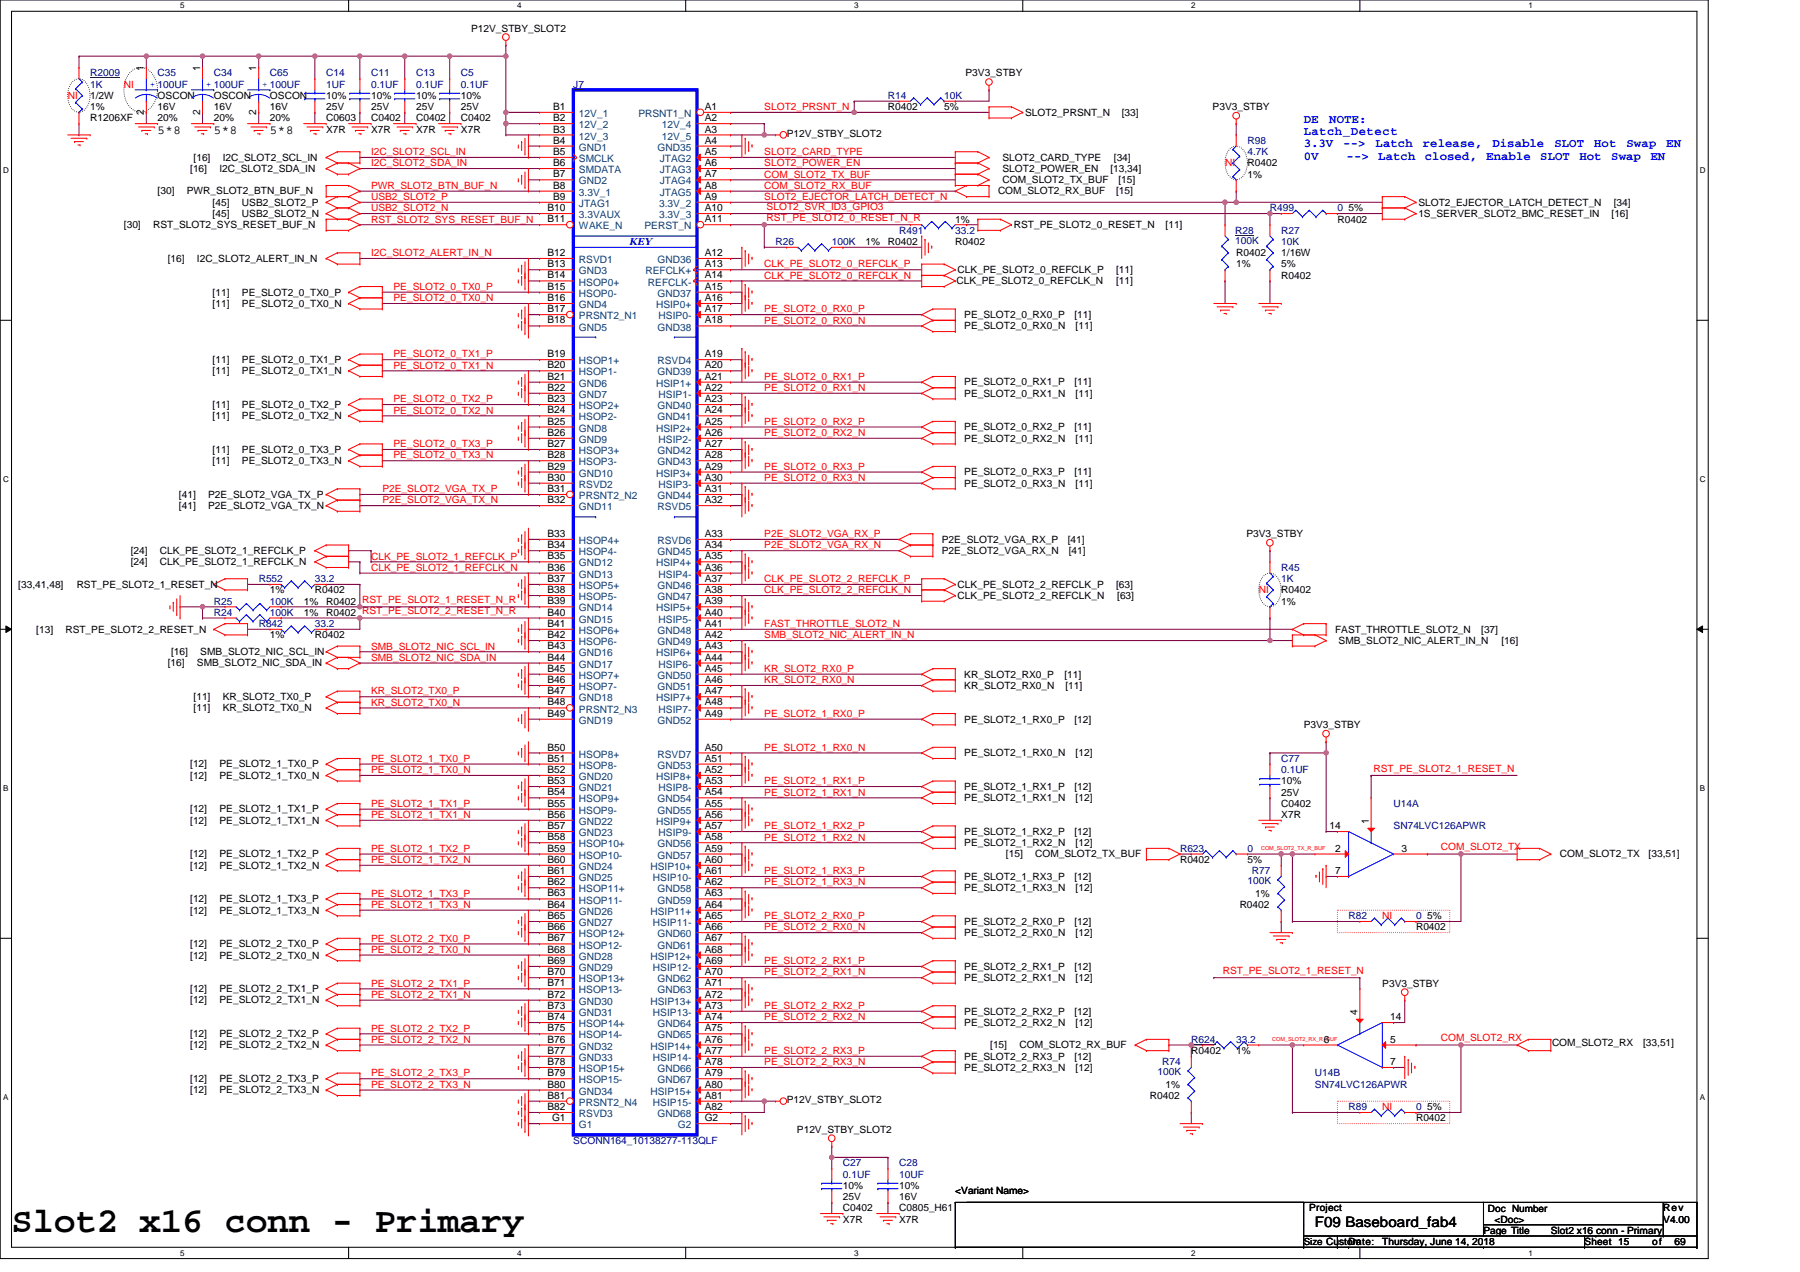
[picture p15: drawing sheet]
<svg xmlns="http://www.w3.org/2000/svg" width="297mm" height="210mm" viewBox="0 0 297 210" stroke-linecap="round" stroke-linejoin="round" font-family="sans-serif">
<defs><g id="words">
<text font-size="5.9" x="1.9" y="203.3">Slot2 x16 conn - Primary</text>
<text font-size="2.4" x="217" y="202.4">F09 Baseboard_fab4</text>
<g font-size="2">
<text x="26" y="22">5*8</text>
<text x="35.3" y="22">5*8</text>
<text x="44.6" y="22">5*8</text>
</g>
<g font-size="2" fill="#00f">
<text x="215.1" y="20.3">DE</text>
<text x="215.1" y="22.3">Latch_Detect</text>
<text x="219.4" y="20.3">NOTE:</text>
<text x="215.1" y="24.3">3.3V</text>
<text x="215.1" y="26.4">0V</text>
<text x="221.7" y="24.3">--&gt;</text>
<text x="222.2" y="26.4">--&gt;</text>
<text x="227" y="24.3">Latch</text>
<text x="227.5" y="26.4">Latch</text>
<text x="234.8" y="24.3">release,</text>
<text x="235.1" y="26.4">closed,</text>
<text x="245.3" y="26.4">Enable</text>
<text x="246.3" y="24.3">Disable</text>
<text x="254.2" y="26.4">SLOT</text>
<text x="256.5" y="24.3">SLOT</text>
<text x="260.6" y="26.4">Hot</text>
<text x="263.1" y="24.3">Hot</text>
<text x="265.9" y="26.4">Swap</text>
<text x="268.4" y="24.3">Swap</text>
<text x="272.4" y="26.4">EN</text>
<text x="275" y="24.3">EN</text>
</g>
<g font-size="1.7">
<text x="77.7" y="5.2">P12V_STBY_SLOT2</text>
<text x="23.7" y="11.7" transform="rotate(-90 23.7 11.7)">1</text>
<text x="33" y="11.7" transform="rotate(-90 33 11.7)">1</text>
<text x="42.3" y="11.7" transform="rotate(-90 42.3 11.7)">1</text>
<text x="14.9" y="16.3">1/2W</text>
<text x="26" y="16.3">OSCON</text>
<text x="35.3" y="16.3">OSCON</text>
<text x="44.6" y="16.3">OSCON</text>
<text x="53.8" y="16.3">10%</text>
<text x="61.2" y="16.3">10%</text>
<text x="68.7" y="16.3">10%</text>
<text x="76.1" y="16.3">10%</text>
<text x="159.3" y="12.6">P3V3_STBY</text>
<text x="14.9" y="18.2">1%</text>
<text x="14.9" y="20">R1206XF</text>
<text x="23.7" y="18.9" transform="rotate(-90 23.7 18.9)">2</text>
<text x="26" y="18.2">16V</text>
<text x="26" y="20">20%</text>
<text x="33" y="18.9" transform="rotate(-90 33 18.9)">2</text>
<text x="35.3" y="18.2">16V</text>
<text x="35.3" y="20">20%</text>
<text x="42.3" y="18.9" transform="rotate(-90 42.3 18.9)">2</text>
<text x="44.6" y="18.2">16V</text>
<text x="44.6" y="20">20%</text>
<text x="53.8" y="18.2">25V</text>
<text x="53.8" y="20">C0603</text>
<text x="53.8" y="21.9">X7R</text>
<text x="61.2" y="18.2">25V</text>
<text x="61.2" y="20">C0402</text>
<text x="61.2" y="21.9">X7R</text>
<text x="68.7" y="18.2">25V</text>
<text x="68.7" y="20">C0402</text>
<text x="68.7" y="21.9">X7R</text>
<text x="76.1" y="18.2">25V</text>
<text x="76.1" y="20">C0402</text>
<text x="76.1" y="21.9">X7R</text>
<text x="91.3" y="18.1">B1</text>
<text x="91.3" y="20">B2</text>
<text x="91.3" y="21.9">B3</text>
<text x="91.3" y="23.7">B4</text>
<text x="116.3" y="18.1">A1</text>
<text x="116.3" y="20">A2</text>
<text x="116.3" y="21.9">A3</text>
<text x="116.3" y="23.7">A4</text>
<text x="129.8" y="22.6">P12V_STBY_SLOT2</text>
<text x="146.5" y="18.2">R0402</text>
<text x="155.8" y="18.2">5%</text>
<text x="169.2" y="19.1">SLOT2_PRSNT_N</text>
<text x="185.1" y="19.1">[33]</text>
<text x="200.1" y="18.2">P3V3_STBY</text>
<text x="31.4" y="28.4">[16]</text>
<text x="31.9" y="26.5">[16]</text>
<text x="36.2" y="28.4">I2C_SLOT2_SDA_IN</text>
<text x="36.8" y="26.5">I2C_SLOT2_SCL_IN</text>
<text x="91.3" y="25.6">B5</text>
<text x="91.3" y="27.4">B6</text>
<text x="91.3" y="29.3">B7</text>
<text x="116.3" y="25.6">A5</text>
<text x="116.3" y="27.4">A6</text>
<text x="116.3" y="29.3">A7</text>
<text x="165.4" y="28.4">SLOT2_POWER_EN</text>
<text x="165.4" y="26.5">SLOT2_CARD_TYPE</text>
<text x="183.2" y="28.4">[13,34]</text>
<text x="183.8" y="26.5">[34]</text>
<text x="205.9" y="27.5">R0402</text>
<text x="205.9" y="29.3">1%</text>
<text x="26" y="32.1">[30]</text>
<text x="30.8" y="32.1">PWR_SLOT2_BTN_BUF_N</text>
<text x="35.1" y="33.9">[45]</text>
<text x="35.1" y="35.8">[45]</text>
<text x="39.9" y="33.9">USB2_SLOT2_P</text>
<text x="39.9" y="35.8">USB2_SLOT2_N</text>
<text x="90.3" y="34.8">B10</text>
<text x="91.3" y="31.1">B8</text>
<text x="91.3" y="33">B9</text>
<text x="116.3" y="31.1">A8</text>
<text x="116.3" y="33">A9</text>
<text x="116.3" y="34.8">A10</text>
<text x="164.7" y="32.1">COM_SLOT2_RX_BUF</text>
<text x="165.4" y="30.2">COM_SLOT2_TX_BUF</text>
<text x="184.2" y="32.1">[15]</text>
<text x="184.5" y="30.2">[15]</text>
<text x="222.5" y="34.9">5%</text>
<text x="234.1" y="35.8">1S_SERVER_SLOT2_BMC_RESET_IN</text>
<text x="234.1" y="33.9">SLOT2_EJECTOR_LATCH_DETECT_N</text>
<text x="265.9" y="35.8">[16]</text>
<text x="266.3" y="33.9">[34]</text>
<text x="20.4" y="37.7">[30]</text>
<text x="25.3" y="37.7">RST_SLOT2_SYS_RESET_BUF_N</text>
<text x="90.3" y="36.7">B11</text>
<text x="116.3" y="36.7">A11</text>
<text x="142.8" y="40.4">1%</text>
<text x="146.5" y="40.4">R0402</text>
<text x="157.6" y="40.4">R0402</text>
<text x="157.6" y="36.7">1%</text>
<text x="167.3" y="37.7">RST_PE_SLOT2_0_RESET_N</text>
<text x="192.3" y="37.7">[11]</text>
<text x="220.7" y="36.7">R0402</text>
<text x="27.7" y="43.2">[16]</text>
<text x="32.5" y="43.2">I2C_SLOT2_ALERT_IN_N</text>
<text x="90.3" y="42.2">B12</text>
<text x="90.3" y="44.1">B13</text>
<text x="90.3" y="46">B14</text>
<text x="90.3" y="47.8">B15</text>
<text x="116.3" y="42.2">A12</text>
<text x="116.3" y="44.1">A13</text>
<text x="116.3" y="46">A14</text>
<text x="116.3" y="47.8">A15</text>
<text x="157.8" y="46.9">CLK_PE_SLOT2_0_REFCLK_N</text>
<text x="158" y="45.1">CLK_PE_SLOT2_0_REFCLK_P</text>
<text x="184.2" y="46.9">[11]</text>
<text x="184.2" y="45.1">[11]</text>
<text x="204" y="42.3">R0402</text>
<text x="204" y="44.1">1%</text>
<text x="211.4" y="42.3">1/16W</text>
<text x="211.4" y="44.1">5%</text>
<text x="211.4" y="46">R0402</text>
<text x="35.1" y="48.8">[11]</text>
<text x="35.1" y="50.6">[11]</text>
<text x="39.9" y="48.8">PE_SLOT2_0_TX0_P</text>
<text x="39.9" y="50.6">PE_SLOT2_0_TX0_N</text>
<text x="90.3" y="49.7">B16</text>
<text x="90.3" y="51.5">B17</text>
<text x="90.3" y="53.4">B18</text>
<text x="116.3" y="49.7">A16</text>
<text x="116.3" y="51.5">A17</text>
<text x="116.3" y="53.4">A18</text>
<text x="159.1" y="52.5">PE_SLOT2_0_RX0_P</text>
<text x="177.3" y="52.5">[11]</text>
<text x="35.1" y="59.9">[11]</text>
<text x="39.9" y="59.9">PE_SLOT2_0_TX1_P</text>
<text x="90.3" y="58.9">B19</text>
<text x="116.3" y="58.9">A19</text>
<text x="159.1" y="54.3">PE_SLOT2_0_RX0_N</text>
<text x="177.5" y="54.3">[11]</text>
<text x="35.1" y="61.7">[11]</text>
<text x="39.9" y="61.7">PE_SLOT2_0_TX1_N</text>
<text x="90.3" y="60.8">B20</text>
<text x="90.3" y="62.7">B21</text>
<text x="90.3" y="64.5">B22</text>
<text x="116.3" y="60.8">A20</text>
<text x="116.3" y="62.7">A21</text>
<text x="116.3" y="64.5">A22</text>
<text x="159.1" y="63.6">PE_SLOT2_0_RX1_P</text>
<text x="159.1" y="65.5">PE_SLOT2_0_RX1_N</text>
<text x="177.3" y="63.6">[11]</text>
<text x="177.5" y="65.5">[11]</text>
<text x="35.1" y="67.3">[11]</text>
<text x="35.1" y="69.2">[11]</text>
<text x="39.9" y="67.3">PE_SLOT2_0_TX2_P</text>
<text x="39.9" y="69.2">PE_SLOT2_0_TX2_N</text>
<text x="90.3" y="66.4">B23</text>
<text x="90.3" y="68.2">B24</text>
<text x="90.3" y="70.1">B25</text>
<text x="90.3" y="71.9">B26</text>
<text x="116.3" y="66.4">A23</text>
<text x="116.3" y="68.2">A24</text>
<text x="116.3" y="70.1">A25</text>
<text x="116.3" y="71.9">A26</text>
<text x="159.1" y="71">PE_SLOT2_0_RX2_P</text>
<text x="177.3" y="71">[11]</text>
<text x="35.1" y="74.7">[11]</text>
<text x="35.1" y="76.6">[11]</text>
<text x="39.9" y="74.7">PE_SLOT2_0_TX3_P</text>
<text x="39.9" y="76.6">PE_SLOT2_0_TX3_N</text>
<text x="90.3" y="73.8">B27</text>
<text x="90.3" y="75.6">B28</text>
<text x="90.3" y="77.5">B29</text>
<text x="116.3" y="73.8">A27</text>
<text x="116.3" y="75.6">A28</text>
<text x="116.3" y="77.5">A29</text>
<text x="159.1" y="72.9">PE_SLOT2_0_RX2_N</text>
<text x="177.5" y="72.9">[11]</text>
<text x="29.5" y="82.1">[41]</text>
<text x="34.4" y="82.1">P2E_SLOT2_VGA_TX_P</text>
<text x="90.3" y="79.3">B30</text>
<text x="90.3" y="81.2">B31</text>
<text x="90.3" y="83">B32</text>
<text x="116.3" y="79.3">A30</text>
<text x="116.3" y="81.2">A31</text>
<text x="116.3" y="83">A32</text>
<text x="159.1" y="78.4">PE_SLOT2_0_RX3_P</text>
<text x="159.1" y="80.3">PE_SLOT2_0_RX3_N</text>
<text x="177.3" y="78.4">[11]</text>
<text x="177.5" y="80.3">[11]</text>
<text x="29.5" y="84">[41]</text>
<text x="34.4" y="84">P2E_SLOT2_VGA_TX_N</text>
<text x="90.3" y="88.6">B33</text>
<text x="116.3" y="88.6">A33</text>
<text x="155.4" y="89.6">P2E_SLOT2_VGA_RX_P</text>
<text x="176.2" y="89.6">[41]</text>
<text x="205.7" y="88.6">P3V3_STBY</text>
<text x="21.6" y="91.4">[24]</text>
<text x="21.6" y="93.3">[24]</text>
<text x="26.4" y="91.4">CLK_PE_SLOT2_1_REFCLK_P</text>
<text x="26.4" y="93.3">CLK_PE_SLOT2_1_REFCLK_N</text>
<text x="90.3" y="90.5">B34</text>
<text x="90.3" y="92.3">B35</text>
<text x="90.3" y="94.2">B36</text>
<text x="116.3" y="90.5">A34</text>
<text x="116.3" y="92.3">A35</text>
<text x="116.3" y="94.2">A36</text>
<text x="155.4" y="91.4">P2E_SLOT2_VGA_RX_N</text>
<text x="176.4" y="91.4">[41]</text>
<text x="3" y="97">[33,41,48]</text>
<text x="12.7" y="97">RST_PE_SLOT2_1_RESET_N</text>
<text x="44.6" y="97.9">1%</text>
<text x="50.1" y="101.6">1%</text>
<text x="50.1" y="99.8">1%</text>
<text x="52" y="97.9">R0402</text>
<text x="53.8" y="101.6">R0402 RST_PE_SLOT2_2_RESET_N_R</text>
<text x="53.8" y="99.8">R0402</text>
<text x="90.3" y="96">B37</text>
<text x="90.3" y="97.9">B38</text>
<text x="90.3" y="99.7">B39</text>
<text x="90.3" y="101.6">B40</text>
<text x="116.3" y="96">A37</text>
<text x="116.3" y="97.9">A38</text>
<text x="116.3" y="99.7">A39</text>
<text x="116.3" y="101.6">A40</text>
<text x="158" y="97">CLK_PE_SLOT2_2_REFCLK_P</text>
<text x="158" y="98.8">CLK_PE_SLOT2_2_REFCLK_N</text>
<text x="184.2" y="97">[63]</text>
<text x="184.4" y="98.8">[63]</text>
<text x="211.4" y="97.9">R0402</text>
<text x="211.4" y="99.8">1%</text>
<text x="6" y="104.4">[13]</text>
<text x="10.8" y="104.4">RST_PE_SLOT2_2_RESET_N</text>
<text x="44.6" y="105.3">1%</text>
<text x="52" y="105.3">R0402</text>
<text x="90.3" y="103.4">B41</text>
<text x="90.3" y="105.3">B42</text>
<text x="90.3" y="107.1">B43</text>
<text x="116.3" y="103.4">A41</text>
<text x="116.3" y="105.3">A42</text>
<text x="116.3" y="107.1">A43</text>
<text x="220.3" y="104.4">FAST_THROTTLE_SLOT2_N</text>
<text x="220.9" y="106.3">SMB_SLOT2_NIC_ALERT_IN_N</text>
<text x="244.4" y="104.4">[37]</text>
<text x="247.8" y="106.3">[16]</text>
<text x="27.7" y="110">[16]</text>
<text x="28.2" y="108.1">[16]</text>
<text x="32.5" y="110">SMB_SLOT2_NIC_SDA_IN</text>
<text x="33.1" y="108.1">SMB_SLOT2_NIC_SCL_IN</text>
<text x="90.3" y="109">B44</text>
<text x="90.3" y="110.9">B45</text>
<text x="90.3" y="112.7">B46</text>
<text x="116.3" y="109">A44</text>
<text x="116.3" y="110.9">A45</text>
<text x="116.3" y="112.7">A46</text>
<text x="159.1" y="111.8">KR_SLOT2_RX0_P</text>
<text x="159.1" y="113.7">KR_SLOT2_RX0_N</text>
<text x="175.6" y="111.8">[11]</text>
<text x="175.8" y="113.7">[11]</text>
<text x="31.9" y="115.5">[11]</text>
<text x="31.9" y="117.4">[11]</text>
<text x="36.8" y="115.5">KR_SLOT2_TX0_P</text>
<text x="36.8" y="117.4">KR_SLOT2_TX0_N</text>
<text x="90.3" y="114.6">B47</text>
<text x="90.3" y="116.4">B48</text>
<text x="90.3" y="118.3">B49</text>
<text x="116.3" y="114.6">A47</text>
<text x="116.3" y="116.4">A48</text>
<text x="116.3" y="118.3">A49</text>
<text x="159.1" y="119.2">PE_SLOT2_1_RX0_P</text>
<text x="177.3" y="119.2">[12]</text>
<text x="90.3" y="123.8">B50</text>
<text x="90.3" y="125.7">B51</text>
<text x="116.3" y="123.8">A50</text>
<text x="116.3" y="125.7">A51</text>
<text x="159.1" y="124.8">PE_SLOT2_1_RX0_N</text>
<text x="177.5" y="124.8">[12]</text>
<text x="215.1" y="120.2">P3V3_STBY</text>
<text x="31.4" y="126.6">[12]</text>
<text x="31.4" y="128.5">[12]</text>
<text x="36.2" y="126.6">PE_SLOT2_1_TX0_P</text>
<text x="36.2" y="128.5">PE_SLOT2_1_TX0_N</text>
<text x="90.3" y="127.6">B52</text>
<text x="90.3" y="129.4">B53</text>
<text x="90.3" y="131.3">B54</text>
<text x="116.3" y="127.6">A52</text>
<text x="116.3" y="129.4">A53</text>
<text x="116.3" y="131.3">A54</text>
<text x="159.1" y="130.4">PE_SLOT2_1_RX1_P</text>
<text x="177.3" y="130.4">[12]</text>
<text x="211.4" y="129.4">10%</text>
<text x="211.4" y="131.3">25V</text>
<text x="31.4" y="134.1">[12]</text>
<text x="31.4" y="135.9">[12]</text>
<text x="36.2" y="134.1">PE_SLOT2_1_TX1_P</text>
<text x="36.2" y="135.9">PE_SLOT2_1_TX1_N</text>
<text x="90.3" y="133.1">B55</text>
<text x="90.3" y="135">B56</text>
<text x="90.3" y="136.8">B57</text>
<text x="116.3" y="133.1">A55</text>
<text x="116.3" y="135">A56</text>
<text x="116.3" y="136.8">A57</text>
<text x="159.1" y="132.2">PE_SLOT2_1_RX1_N</text>
<text x="159.1" y="137.8">PE_SLOT2_1_RX2_P</text>
<text x="177.3" y="137.8">[12]</text>
<text x="177.5" y="132.2">[12]</text>
<text x="211.4" y="133.1">C0402</text>
<text x="211.4" y="135">X7R</text>
<text x="219.4" y="136.8">14</text>
<text x="225.9" y="135.9" transform="rotate(-90 225.9 135.9)">1</text>
<text x="31.4" y="141.5">[12]</text>
<text x="31.4" y="143.3">[12]</text>
<text x="36.2" y="141.5">PE_SLOT2_1_TX2_P</text>
<text x="36.2" y="143.3">PE_SLOT2_1_TX2_N</text>
<text x="90.3" y="138.7">B58</text>
<text x="90.3" y="140.5">B59</text>
<text x="90.3" y="142.4">B60</text>
<text x="116.3" y="138.7">A58</text>
<text x="116.3" y="140.5">A59</text>
<text x="116.3" y="142.4">A60</text>
<text x="159.1" y="139.6">PE_SLOT2_1_RX2_N</text>
<text x="166" y="141.5">[15]</text>
<text x="170.8" y="141.5">COM_SLOT2_TX_BUF</text>
<text x="177.5" y="139.6">[12]</text>
<text x="194.7" y="142.4">R0402</text>
<text x="205.9" y="142.4">5%</text>
<text x="220.3" y="140.5">2</text>
<text x="231.3" y="140.5">3</text>
<text x="257.4" y="141.5">COM_SLOT2_TX</text>
<text x="272.1" y="141.5">[33,51]</text>
<text x="31.4" y="148.9">[12]</text>
<text x="36.2" y="148.9">PE_SLOT2_1_TX3_P</text>
<text x="90.3" y="144.2">B61</text>
<text x="90.3" y="146.1">B62</text>
<text x="90.3" y="147.9">B63</text>
<text x="90.3" y="149.8">B64</text>
<text x="116.3" y="144.2">A61</text>
<text x="116.3" y="146.1">A62</text>
<text x="116.3" y="147.9">A63</text>
<text x="116.3" y="149.8">A64</text>
<text x="159.1" y="145.2">PE_SLOT2_1_RX3_P</text>
<text x="159.1" y="147">PE_SLOT2_1_RX3_N</text>
<text x="177.3" y="145.2">[12]</text>
<text x="177.5" y="147">[12]</text>
<text x="204.6" y="149.8">R0402</text>
<text x="207.2" y="148">1%</text>
<text x="220.3" y="144.2">7</text>
<text x="31.4" y="150.7">[12]</text>
<text x="36.2" y="150.7">PE_SLOT2_1_TX3_N</text>
<text x="90.3" y="151.7">B65</text>
<text x="90.3" y="153.5">B66</text>
<text x="90.3" y="155.4">B67</text>
<text x="116.3" y="151.7">A65</text>
<text x="116.3" y="153.5">A66</text>
<text x="116.3" y="155.4">A67</text>
<text x="159.1" y="152.6">PE_SLOT2_2_RX0_P</text>
<text x="159.1" y="154.5">PE_SLOT2_2_RX0_N</text>
<text x="177.3" y="152.6">[12]</text>
<text x="177.5" y="154.5">[12]</text>
<text x="233.7" y="153.5">R0402</text>
<text x="235.5" y="151.7">5%</text>
<text x="31.4" y="156.3">[12]</text>
<text x="31.4" y="158.2">[12]</text>
<text x="36.2" y="156.3">PE_SLOT2_2_TX0_P</text>
<text x="36.2" y="158.2">PE_SLOT2_2_TX0_N</text>
<text x="90.3" y="157.2">B68</text>
<text x="90.3" y="159.1">B69</text>
<text x="90.3" y="160.9">B70</text>
<text x="116.3" y="157.2">A68</text>
<text x="116.3" y="159.1">A69</text>
<text x="116.3" y="160.9">A70</text>
<text x="159.1" y="160">PE_SLOT2_2_RX1_P</text>
<text x="159.1" y="161.9">PE_SLOT2_2_RX1_N</text>
<text x="177.3" y="160">[12]</text>
<text x="177.5" y="161.9">[12]</text>
<text x="31.4" y="163.7">[12]</text>
<text x="31.4" y="165.6">[12]</text>
<text x="36.2" y="163.7">PE_SLOT2_2_TX1_P</text>
<text x="36.2" y="165.6">PE_SLOT2_2_TX1_N</text>
<text x="90.3" y="162.8">B71</text>
<text x="90.3" y="164.6">B72</text>
<text x="90.3" y="166.5">B73</text>
<text x="116.3" y="162.8">A71</text>
<text x="116.3" y="164.6">A72</text>
<text x="116.3" y="166.5">A73</text>
<text x="159.1" y="167.4">PE_SLOT2_2_RX2_P</text>
<text x="177.3" y="167.4">[12]</text>
<text x="224" y="167.4" transform="rotate(-90 224 167.4)">4</text>
<text x="228.1" y="162.8">P3V3_STBY</text>
<text x="31.4" y="171.2">[12]</text>
<text x="31.4" y="173">[12]</text>
<text x="36.2" y="171.2">PE_SLOT2_2_TX2_P</text>
<text x="36.2" y="173">PE_SLOT2_2_TX2_N</text>
<text x="90.3" y="168.3">B74</text>
<text x="90.3" y="170.2">B75</text>
<text x="90.3" y="172">B76</text>
<text x="90.3" y="173.9">B77</text>
<text x="116.3" y="168.3">A74</text>
<text x="116.3" y="170.2">A75</text>
<text x="116.3" y="172">A76</text>
<text x="116.3" y="173.9">A77</text>
<text x="159.1" y="169.3">PE_SLOT2_2_RX2_N</text>
<text x="163.4" y="173">[15]</text>
<text x="168.2" y="173">COM_SLOT2_RX_BUF</text>
<text x="177.5" y="169.3">[12]</text>
<text x="196.6" y="173.9">R0402</text>
<text x="204" y="173.9">1%</text>
<text x="218.5" y="172">6</text>
<text x="229.4" y="172">5</text>
<text x="229.4" y="168.3">14</text>
<text x="256.1" y="172.6">COM_SLOT2_RX</text>
<text x="271.1" y="172.6">[33,51]</text>
<text x="31.4" y="178.6">[12]</text>
<text x="36.2" y="178.6">PE_SLOT2_2_TX3_P</text>
<text x="90.3" y="175.7">B78</text>
<text x="90.3" y="177.6">B79</text>
<text x="90.3" y="179.5">B80</text>
<text x="116.3" y="175.7">A78</text>
<text x="116.3" y="177.6">A79</text>
<text x="116.3" y="179.5">A80</text>
<text x="159.1" y="174.9">PE_SLOT2_2_RX3_P</text>
<text x="159.1" y="176.7">PE_SLOT2_2_RX3_N</text>
<text x="177.3" y="174.9">[12]</text>
<text x="177.5" y="176.7">[12]</text>
<text x="192.3" y="179.5">1%</text>
<text x="229.4" y="175.7">7</text>
<text x="31.4" y="180.4">[12]</text>
<text x="36.2" y="180.4">PE_SLOT2_2_TX3_N</text>
<text x="90.3" y="181.3">B81</text>
<text x="90.3" y="183.2">B82</text>
<text x="91.1" y="185">G1</text>
<text x="116.3" y="181.3">A81</text>
<text x="116.3" y="183.2">A82</text>
<text x="116.3" y="185">G2</text>
<text x="129.8" y="182.1">P12V_STBY_SLOT2</text>
<text x="189.7" y="181.4">R0402</text>
<text x="233.7" y="185.1">R0402</text>
<text x="235.5" y="183.2">5%</text>
<text x="131.5" y="186.9">P12V_STBY_SLOT2</text>
<text x="139.1" y="196.2">10%</text>
<text x="148.4" y="196.2">10%</text>
<text x="157.6" y="197.1">&lt;Variant Name&gt;</text>
<text x="139.1" y="198">25V</text>
<text x="139.1" y="199.9">C0402</text>
<text x="139.1" y="201.7">X7R</text>
<text x="148.4" y="198">16V</text>
<text x="148.4" y="199.9">C0805_H61</text>
<text x="148.4" y="201.7">X7R</text>
<text x="216.1" y="199.9">Project</text>
<text x="244.8" y="203.6">Page Title</text>
<text x="245.6" y="200.1">Doc Number</text>
<text x="246.7" y="201.7">&lt;Doc&gt;</text>
<text x="255.9" y="203.6">Slot2 x16 conn - Primary</text>
<text x="274.5" y="201.7">V4.00</text>
<text x="274.5" y="199.9">Rev</text>
<text x="222.5" y="205.4">Date:</text>
<text x="228.1" y="205.4">Thursday, June 14, 2018</text>
<text x="261.5" y="205.4">Sheet 15</text>
<text x="272.6" y="205.4">of</text>
<text x="276.3" y="205.4">69</text>
</g>
<g font-size="1.7" fill="#f00">
<text x="11.2" y="16.3">NI</text>
<text x="20.4" y="14.5">NI</text>
<text x="126.1" y="18.2">SLOT2_PRSNT_N</text>
<text x="61.2" y="25.6">I2C_SLOT2_SCL_IN</text>
<text x="61.2" y="27.5">I2C_SLOT2_SDA_IN</text>
<text x="126.1" y="29.3">COM_SLOT2_TX_BUF</text>
<text x="126.1" y="27.5">SLOT2_POWER_EN</text>
<text x="126.1" y="25.6">SLOT2_CARD_TYPE</text>
<text x="202.2" y="27.5">NI</text>
<text x="61.2" y="31.2">PWR_SLOT2_BTN_BUF_N</text>
<text x="61.2" y="33">USB2_SLOT2_P</text>
<text x="61.2" y="34.9">USB2_SLOT2_N</text>
<text x="126.1" y="31.2">COM_SLOT2_RX_BUF</text>
<text x="126.1" y="33">SLOT2_EJECTOR_LATCH_DETECT_N</text>
<text x="126.5" y="34.6">SLOT2_SVR_ID3_GPIO3</text>
<text x="61.2" y="36.7">RST_SLOT2_SYS_RESET_BUF_N</text>
<text x="126.5" y="36.5">RST_PE_SLOT2_0_RESET_N_R</text>
<text x="61.2" y="42.3">I2C_SLOT2_ALERT_IN_N</text>
<text x="64.9" y="47.8">PE_SLOT2_0_TX0_P</text>
<text x="126.1" y="44.1">CLK_PE_SLOT2_0_REFCLK_P</text>
<text x="126.1" y="46">CLK_PE_SLOT2_0_REFCLK_N</text>
<text x="64.9" y="49.7">PE_SLOT2_0_TX0_N</text>
<text x="126.1" y="51.6">PE_SLOT2_0_RX0_P</text>
<text x="126.1" y="53.4">PE_SLOT2_0_RX0_N</text>
<text x="64.9" y="59">PE_SLOT2_0_TX1_P</text>
<text x="64.9" y="60.8">PE_SLOT2_0_TX1_N</text>
<text x="126.1" y="62.7">PE_SLOT2_0_RX1_P</text>
<text x="126.1" y="64.5">PE_SLOT2_0_RX1_N</text>
<text x="64.9" y="66.4">PE_SLOT2_0_TX2_P</text>
<text x="64.9" y="68.2">PE_SLOT2_0_TX2_N</text>
<text x="126.1" y="70.1">PE_SLOT2_0_RX2_P</text>
<text x="126.1" y="71.9">PE_SLOT2_0_RX2_N</text>
<text x="64.9" y="73.8">PE_SLOT2_0_TX3_P</text>
<text x="64.9" y="75.6">PE_SLOT2_0_TX3_N</text>
<text x="126.1" y="77.5">PE_SLOT2_0_RX3_P</text>
<text x="63.1" y="81.2">P2E_SLOT2_VGA_TX_P</text>
<text x="63.1" y="83.1">P2E_SLOT2_VGA_TX_N</text>
<text x="126.1" y="79.4">PE_SLOT2_0_RX3_N</text>
<text x="126.1" y="88.6">P2E_SLOT2_VGA_RX_P</text>
<text x="61.2" y="92.4">CLK_PE_SLOT2_1_REFCLK_P</text>
<text x="61.2" y="94.2">CLK_PE_SLOT2_1_REFCLK_N</text>
<text x="126.1" y="90.5">P2E_SLOT2_VGA_RX_N</text>
<text x="59.8" y="99.5">RST_PE_SLOT2_1_RESET_N_R</text>
<text x="126.1" y="96.1">CLK_PE_SLOT2_2_REFCLK_P</text>
<text x="126.1" y="97.9">CLK_PE_SLOT2_2_REFCLK_N</text>
<text x="207.7" y="97.9">NI</text>
<text x="61.2" y="107.2">SMB_SLOT2_NIC_SCL_IN</text>
<text x="126.1" y="105.3">SMB_SLOT2_NIC_ALERT_IN_N</text>
<text x="126.1" y="103.5">FAST_THROTTLE_SLOT2_N</text>
<text x="61.2" y="109">SMB_SLOT2_NIC_SDA_IN</text>
<text x="126.1" y="110.9">KR_SLOT2_RX0_P</text>
<text x="126.1" y="112.7">KR_SLOT2_RX0_N</text>
<text x="61.2" y="114.6">KR_SLOT2_TX0_P</text>
<text x="61.2" y="116.5">KR_SLOT2_TX0_N</text>
<text x="126.1" y="118.3">PE_SLOT2_1_RX0_P</text>
<text x="61.2" y="125.7">PE_SLOT2_1_TX0_P</text>
<text x="126.1" y="123.9">PE_SLOT2_1_RX0_N</text>
<text x="61.2" y="127.6">PE_SLOT2_1_TX0_N</text>
<text x="126.1" y="129.4">PE_SLOT2_1_RX1_P</text>
<text x="126.1" y="131.3">PE_SLOT2_1_RX1_N</text>
<text x="226.6" y="127.4">RST_PE_SLOT2_1_RESET_N</text>
<text x="61.2" y="133.1">PE_SLOT2_1_TX1_P</text>
<text x="61.2" y="135">PE_SLOT2_1_TX1_N</text>
<text x="126.1" y="136.8">PE_SLOT2_1_RX2_P</text>
<text x="61.2" y="140.5">PE_SLOT2_1_TX2_P</text>
<text x="61.2" y="142.4">PE_SLOT2_1_TX2_N</text>
<text x="126.1" y="138.7">PE_SLOT2_1_RX2_N</text>
<text x="237.8" y="140.3">COM_SLOT2_TX</text>
<text x="61.2" y="148">PE_SLOT2_1_TX3_P</text>
<text x="61.2" y="149.8">PE_SLOT2_1_TX3_N</text>
<text x="126.1" y="144.3">PE_SLOT2_1_RX3_P</text>
<text x="126.1" y="146.1">PE_SLOT2_1_RX3_N</text>
<text x="61.2" y="155.4">PE_SLOT2_2_TX0_P</text>
<text x="126.1" y="151.7">PE_SLOT2_2_RX0_P</text>
<text x="126.1" y="153.5">PE_SLOT2_2_RX0_N</text>
<text x="228.1" y="151.7">NI</text>
<text x="61.2" y="157.2">PE_SLOT2_2_TX0_N</text>
<text x="126.1" y="159.1">PE_SLOT2_2_RX1_P</text>
<text x="126.1" y="161">PE_SLOT2_2_RX1_N</text>
<text x="201.8" y="160.7">RST_PE_SLOT2_1_RESET_N</text>
<text x="61.2" y="162.8">PE_SLOT2_2_TX1_P</text>
<text x="61.2" y="164.7">PE_SLOT2_2_TX1_N</text>
<text x="126.1" y="166.5">PE_SLOT2_2_RX2_P</text>
<text x="61.2" y="170.2">PE_SLOT2_2_TX2_P</text>
<text x="61.2" y="172.1">PE_SLOT2_2_TX2_N</text>
<text x="126.1" y="168.4">PE_SLOT2_2_RX2_N</text>
<text x="126.1" y="173.9">PE_SLOT2_2_RX3_P</text>
<text x="237.8" y="171.9">COM_SLOT2_RX</text>
<text x="61.2" y="177.6">PE_SLOT2_2_TX3_P</text>
<text x="61.2" y="179.5">PE_SLOT2_2_TX3_N</text>
<text x="126.1" y="175.8">PE_SLOT2_2_RX3_N</text>
<text x="228.1" y="183.2">NI</text>
</g>
<g font-size="1.7" fill="#000080">
<text x="14.9" y="12.6">R2009</text>
<text x="14.9" y="14.5">1K</text>
<text x="26" y="12.6">C35</text>
<text x="35.3" y="12.6">C34</text>
<text x="44.6" y="12.6">C65</text>
<text x="53.8" y="12.6">C14</text>
<text x="53.8" y="14.5">1UF</text>
<text x="61.2" y="12.6">C11</text>
<text x="61.2" y="14.5">0.1UF</text>
<text x="68.7" y="12.6">C13</text>
<text x="68.7" y="14.5">0.1UF</text>
<text x="76.1" y="12.6">C5</text>
<text x="76.1" y="14.5">0.1UF</text>
<text x="94.6" y="14.5">J7</text>
<text x="146.5" y="16.3">R14</text>
<text x="155.8" y="16.3">10K</text>
<text x="205.9" y="23.7">R98</text>
<text x="205.9" y="25.6">4.7K</text>
<text x="209.6" y="34.9">R499</text>
<text x="220.7" y="34.9">0</text>
<text x="128" y="40.4">R26</text>
<text x="137.3" y="40.4">100K</text>
<text x="148.4" y="38.6">R491</text>
<text x="157.6" y="38.6">33.2</text>
<text x="203.8" y="38.6">R28</text>
<text x="203.8" y="40.2">100K</text>
<text x="211.4" y="38.6">R27</text>
<text x="211.4" y="40.4">10K</text>
<text x="211.4" y="94.2">R45</text>
<text x="35.3" y="101.6">R24</text>
<text x="35.3" y="99.8">R25</text>
<text x="42.7" y="96.1">R552</text>
<text x="44.6" y="101.6">100K</text>
<text x="44.6" y="99.8">100K</text>
<text x="52" y="96.1">33.2</text>
<text x="211.4" y="96.1">1K</text>
<text x="42.7" y="103.5">R842</text>
<text x="52" y="103.5">33.2</text>
<text x="211.4" y="125.7">C77</text>
<text x="211.4" y="127.6">0.1UF</text>
<text x="230" y="133.1">U14A</text>
<text x="230" y="136.8">SN74LVC126APWR</text>
<text x="194.7" y="140.5">R623</text>
<text x="205.9" y="140.5">0</text>
<text x="205.9" y="145.9">100K</text>
<text x="206.6" y="144.3">R77</text>
<text x="222.5" y="151.7">R82</text>
<text x="233.7" y="151.7">0</text>
<text x="196.6" y="172.1">R624</text>
<text x="204" y="172.1">33.2</text>
<text x="191" y="177.5">100K</text>
<text x="191.8" y="175.8">R74</text>
<text x="217" y="177.6">U14B</text>
<text x="217" y="179.5">SN74LVC126APWR</text>
<text x="222.5" y="183.2">R89</text>
<text x="233.7" y="183.2">0</text>
<text x="94.6" y="188.8">SCONN164_10138277-113QLF</text>
<text x="139.1" y="192.5">C27</text>
<text x="139.1" y="194.3">0.1UF</text>
<text x="148.4" y="192.5">C28</text>
<text x="148.4" y="194.3">10UF</text>
</g>
<g font-size="1.7" fill="#004080">
<text x="95.5" y="19.3">12V_1</text>
<text x="95.5" y="21.2">12V_2</text>
<text x="95.5" y="23">12V_3</text>
<text x="105.3" y="19.3">PRSNT1_N</text>
<text x="109.2" y="21.2">12V_4</text>
<text x="109.2" y="23">12V_5</text>
<text x="95.5" y="24.9">GND1</text>
<text x="95.5" y="26.7">SMCLK</text>
<text x="95.5" y="28.6">SMDATA</text>
<text x="108.5" y="24.9">GND35</text>
<text x="108.9" y="26.7">JTAG2</text>
<text x="108.9" y="28.6">JTAG3</text>
<text x="95.5" y="30.4">GND2</text>
<text x="95.5" y="32.3">3.3V_1</text>
<text x="95.5" y="34.1">JTAG1</text>
<text x="108.8" y="34.1">3.3V_2</text>
<text x="108.9" y="30.4">JTAG4</text>
<text x="108.9" y="32.3">JTAG5</text>
<text x="95.5" y="36">3.3VAUX</text>
<text x="95.5" y="37.8">WAKE_N</text>
<text x="106.4" y="37.8">PERST_N</text>
<text x="108.8" y="36">3.3V_3</text>
<text x="95.5" y="43.4">RSVD1</text>
<text x="95.5" y="45.3">GND3</text>
<text x="95.5" y="47.1">HSOP0+</text>
<text x="106.5" y="45.3">REFCLK+</text>
<text x="106.9" y="47.1">REFCLK-</text>
<text x="108.5" y="43.4">GND36</text>
<text x="95.5" y="49">HSOP0-</text>
<text x="95.5" y="50.8">GND4</text>
<text x="95.5" y="52.7">PRSNT2_N1</text>
<text x="108.3" y="50.8">HSIP0+</text>
<text x="108.5" y="49">GND37</text>
<text x="108.7" y="52.7">HSIP0-</text>
<text x="95.5" y="54.5">GND5</text>
<text x="108.5" y="54.5">GND38</text>
<text x="95.5" y="60.1">HSOP1+</text>
<text x="95.5" y="62">HSOP1-</text>
<text x="95.5" y="63.8">GND6</text>
<text x="95.5" y="65.7">GND7</text>
<text x="108.3" y="63.8">HSIP1+</text>
<text x="108.5" y="60.1">RSVD4</text>
<text x="108.5" y="62">GND39</text>
<text x="108.7" y="65.7">HSIP1-</text>
<text x="95.5" y="67.5">HSOP2+</text>
<text x="95.5" y="69.4">HSOP2-</text>
<text x="95.5" y="71.2">GND8</text>
<text x="108.3" y="71.2">HSIP2+</text>
<text x="108.5" y="67.5">GND40</text>
<text x="108.5" y="69.4">GND41</text>
<text x="95.5" y="73.1">GND9</text>
<text x="95.5" y="74.9">HSOP3+</text>
<text x="95.5" y="76.8">HSOP3-</text>
<text x="108.5" y="74.9">GND42</text>
<text x="108.5" y="76.8">GND43</text>
<text x="108.7" y="73.1">HSIP2-</text>
<text x="95.5" y="78.7">GND10</text>
<text x="95.5" y="80.5">RSVD2</text>
<text x="95.5" y="82.4">PRSNT2_N2</text>
<text x="108.3" y="78.7">HSIP3+</text>
<text x="108.5" y="82.4">GND44</text>
<text x="108.7" y="80.5">HSIP3-</text>
<text x="95.5" y="84.2">GND11</text>
<text x="95.5" y="89.8">HSOP4+</text>
<text x="108.5" y="84.2">RSVD5</text>
<text x="108.5" y="89.8">RSVD6</text>
<text x="95.5" y="91.6">HSOP4-</text>
<text x="95.5" y="93.5">GND12</text>
<text x="95.5" y="95.3">GND13</text>
<text x="108.3" y="93.5">HSIP4+</text>
<text x="108.5" y="91.6">GND45</text>
<text x="108.7" y="95.3">HSIP4-</text>
<text x="95.5" y="97.2">HSOP5+</text>
<text x="95.5" y="99">HSOP5-</text>
<text x="95.5" y="100.9">GND14</text>
<text x="108.3" y="100.9">HSIP5+</text>
<text x="108.5" y="97.2">GND46</text>
<text x="108.5" y="99">GND47</text>
<text x="95.5" y="102.7">GND15</text>
<text x="95.5" y="104.6">HSOP6+</text>
<text x="95.5" y="106.5">HSOP6-</text>
<text x="108.5" y="104.6">GND48</text>
<text x="108.5" y="106.5">GND49</text>
<text x="108.7" y="102.7">HSIP5-</text>
<text x="95.5" y="108.3">GND16</text>
<text x="95.5" y="110.2">GND17</text>
<text x="95.5" y="112">HSOP7+</text>
<text x="95.5" y="113.9">HSOP7-</text>
<text x="108.3" y="108.3">HSIP6+</text>
<text x="108.5" y="112">GND50</text>
<text x="108.5" y="113.9">GND51</text>
<text x="108.7" y="110.2">HSIP6-</text>
<text x="95.5" y="115.7">GND18</text>
<text x="95.5" y="117.6">PRSNT2_N3</text>
<text x="95.5" y="119.4">GND19</text>
<text x="108.3" y="115.7">HSIP7+</text>
<text x="108.5" y="119.4">GND52</text>
<text x="108.7" y="117.6">HSIP7-</text>
<text x="95.5" y="125">HSOP8+</text>
<text x="108.5" y="125">RSVD7</text>
<text x="95.5" y="126.9">HSOP8-</text>
<text x="95.5" y="128.7">GND20</text>
<text x="95.5" y="130.6">GND21</text>
<text x="108.3" y="128.7">HSIP8+</text>
<text x="108.5" y="126.9">GND53</text>
<text x="108.7" y="130.6">HSIP8-</text>
<text x="95.5" y="132.4">HSOP9+</text>
<text x="95.5" y="134.3">HSOP9-</text>
<text x="95.5" y="136.1">GND22</text>
<text x="95.5" y="138">GND23</text>
<text x="108.3" y="136.1">HSIP9+</text>
<text x="108.5" y="132.4">GND54</text>
<text x="108.5" y="134.3">GND55</text>
<text x="108.7" y="138">HSIP9-</text>
<text x="95.5" y="139.8">HSOP10+</text>
<text x="95.5" y="141.7">HSOP10-</text>
<text x="95.5" y="143.6">GND24</text>
<text x="107.3" y="143.6">HSIP10+</text>
<text x="108.5" y="139.8">GND56</text>
<text x="108.5" y="141.7">GND57</text>
<text x="95.5" y="145.4">GND25</text>
<text x="95.5" y="147.3">HSOP11+</text>
<text x="95.5" y="149.1">HSOP11-</text>
<text x="107.8" y="145.4">HSIP10-</text>
<text x="108.5" y="147.3">GND58</text>
<text x="108.5" y="149.1">GND59</text>
<text x="95.5" y="151">GND26</text>
<text x="95.5" y="152.8">GND27</text>
<text x="95.5" y="154.7">HSOP12+</text>
<text x="107.3" y="151">HSIP11+</text>
<text x="107.8" y="152.8">HSIP11-</text>
<text x="108.5" y="154.7">GND60</text>
<text x="95.5" y="156.5">HSOP12-</text>
<text x="95.5" y="158.4">GND28</text>
<text x="95.5" y="160.2">GND29</text>
<text x="107.3" y="158.4">HSIP12+</text>
<text x="107.8" y="160.2">HSIP12-</text>
<text x="108.5" y="156.5">GND61</text>
<text x="95.5" y="162.1">HSOP13+</text>
<text x="95.5" y="163.9">HSOP13-</text>
<text x="95.5" y="165.8">GND30</text>
<text x="95.5" y="167.6">GND31</text>
<text x="107.3" y="165.8">HSIP13+</text>
<text x="107.8" y="167.6">HSIP13-</text>
<text x="108.5" y="162.1">GND62</text>
<text x="108.5" y="163.9">GND63</text>
<text x="95.5" y="169.5">HSOP14+</text>
<text x="95.5" y="171.4">HSOP14-</text>
<text x="95.5" y="173.2">GND32</text>
<text x="107.3" y="173.2">HSIP14+</text>
<text x="108.5" y="169.5">GND64</text>
<text x="108.5" y="171.4">GND65</text>
<text x="95.5" y="175.1">GND33</text>
<text x="95.5" y="176.9">HSOP15+</text>
<text x="95.5" y="178.8">HSOP15-</text>
<text x="107.8" y="175.1">HSIP14-</text>
<text x="108.5" y="176.9">GND66</text>
<text x="108.5" y="178.8">GND67</text>
<text x="95.5" y="180.6">GND34</text>
<text x="95.5" y="182.5">PRSNT2_N4</text>
<text x="95.5" y="184.3">RSVD3</text>
<text x="107.3" y="180.6">HSIP15+</text>
<text x="107.8" y="182.5">HSIP15-</text>
<text x="108.5" y="184.3">GND68</text>
<text x="95.5" y="186.2">G1</text>
<text x="111.9" y="186.2">G2</text>
</g>
<text font-size="1.6" fill="#00f" x="103.9" y="40.4">KEY</text>
<text font-size="1.6" x="215.1" y="205.4">Size Custom</text>
<g font-size="1.5" fill="#00f">
<text x="24.7" y="14.4">+ 100UF</text>
<text x="34" y="14.4">+ 100UF</text>
<text x="43.2" y="14.4">+ 100UF</text>
</g>
<g font-size="1.3">
<text x="29.7" y="1.4">5</text>
<text x="85.3" y="1.4">4</text>
<text x="141" y="1.4">3</text>
<text x="196.6" y="1.4">2</text>
<text x="252.2" y="1.4">1</text>
<text x=".5" y="28.5">D</text>
<text x="280.5" y="28.5">D</text>
<text x=".5" y="79.5">C</text>
<text x="280.5" y="79.5">C</text>
<text x=".5" y="130.5">B</text>
<text x="280.5" y="130.5">B</text>
<text x=".5" y="181.5">A</text>
<text x="280.5" y="181.5">A</text>
<text x="29.7" y="207.2">5</text>
<text x="85.3" y="207.2">4</text>
<text x="141" y="207.2">3</text>
<text x="196.6" y="207.2">2</text>
<text x="252.2" y="207.2">1</text>
</g>
<g font-size=".9" fill="#f00">
<text x="208.1" y="140.3">COM_SLOT2_TX_R_BUF</text>
<text x="209.9" y="171.9">COM_SLOT2_RX_R_BUF</text>
</g>
</g></defs>
<path d="M0 0h281.9v207.7h-281.9zM1.9 1.9h278.1v203.9h-278.1z" fill="none" stroke="#000" stroke-width=".17"/>
<g fill="#fff">
<path d="M29.7 .2h.7v1.5h-.7z"/>
<path d="M29.7 206h.7v1.5h-.7z"/>
</g>
<path d="M57.5 0v1.9M57.5 205.8v1.9" fill="none" stroke="#000" stroke-width=".17"/>
<g fill="#fff">
<path d="M85.3 .2h.8v1.5h-.8z"/>
<path d="M85.3 206h.8v1.5h-.8z"/>
</g>
<path d="M113.2 0v1.9M113.2 205.8v1.9" fill="none" stroke="#000" stroke-width=".17"/>
<g fill="#fff">
<path d="M141 .2h.7v1.5h-.7z"/>
<path d="M141 206h.7v1.5h-.7z"/>
</g>
<path d="M168.8 0v1.9M168.8 205.8v1.9" fill="none" stroke="#000" stroke-width=".17"/>
<g fill="#fff">
<path d="M196.6 .2h.7v1.5h-.7z"/>
<path d="M196.6 206h.7v1.5h-.7z"/>
</g>
<path d="M224.4 0v1.9M224.4 205.8v1.9" fill="none" stroke="#000" stroke-width=".17"/>
<g fill="#fff">
<path d="M252.2 .2h.7v1.5h-.7z"/>
<path d="M252.2 206h.7v1.5h-.7z"/>
<path d="M.5 27.3h1v1.5h-1z"/>
<path d="M280.5 27.3h.9v1.5h-.9z"/>
<path d="M.5 78.3h1v1.5h-1z"/>
<path d="M280.5 78.3h.9v1.5h-.9z"/>
</g>
<path d="M0 52.9h1.9M280 52.9h1.9" fill="none" stroke="#000" stroke-width=".17"/>
<g fill="#fff">
<path d="M.5 129.3h.9v1.5h-.9z"/>
<path d="M280.5 129.3h.9v1.5h-.9z"/>
</g>
<path d="M0 103.8h1.9M1 103.3l.9 .5-.9 .6zM280 103.8l1-.5v1.1zM280 103.8h1.9" fill="none" stroke="#000" stroke-width=".17"/>
<path d="M1 103.3l.9 .5-.9 .6zM280 103.8l1-.5v1.1z" fill="#000"/>
<g fill="#fff">
<path d="M.5 180.3h.9v1.5h-.9z"/>
<path d="M280.5 180.3h.9v1.5h-.9z"/>
</g>
<path d="M0 154.8h1.9M280 154.8h1.9" fill="none" stroke="#000" stroke-width=".17"/>
<path d="M220.7 150.2h18.5v3.7h-18.5zM220.7 181.7h18.5v3.7h-18.5z" fill="none" stroke="#f00" stroke-width=".17" stroke-dasharray="0 .3"/>
<path d="M11.9 13.6a1.48 1.48 0 0 1 1.4-.6 1.48 1.48 0 0 1 1.2 1 3.6 3.6 0 0 1-.7 4.2 1.48 1.48 0 0 1-2.2-.7 3.8 3.8 0 0 1 .3-3.9zM21.7 11.8a2.39 2.39 0 0 1 3.8 1 4.4 4.4 0 0 1-1.2 5.4 2.58 2.58 0 0 1-3.6-1.9 4.5 4.5 0 0 1 1-4.5zM202.8 24.7a1.47 1.47 0 0 1 1.5-.6 1.47 1.47 0 0 1 1.1 1 3.6 3.6 0 0 1-.6 4.3 1.48 1.48 0 0 1-2.2-.8 3.9 3.9 0 0 1 .2-3.9zM208.4 95.2a1.47 1.47 0 0 1 1.4-.6 1.47 1.47 0 0 1 1.2 1 3.6 3.6 0 0 1-.6 4.2 1.48 1.48 0 0 1-2.3-.7 3.9 3.9 0 0 1 .3-3.9z" fill="none" stroke="#000" stroke-width=".17" stroke-dasharray="0 .3"/>
<path d="M83.5 18.5h.1M83.5 18.5h5.5M83.5 22.3h.1M83.5 20.4h.1M83.5 22.3h5.5M83.5 20.4h5.5" fill="none" stroke="#800040" stroke-width=".17"/>
<circle cx="83.5" cy="18.5" r=".36" fill="#f0f"/>
<circle cx="83.5" cy="18.5" r=".36" fill="none" stroke="#f0f" stroke-width=".17"/>
<path d="M83.5 18.5h.1M83.5 18.5v1.9" fill="none" stroke="#800040" stroke-width=".17"/>
<circle cx="83.5" cy="20.4" r=".37" fill="#f0f"/>
<circle cx="83.5" cy="20.4" r=".37" fill="none" stroke="#f0f" stroke-width=".17"/>
<path d="M83.5 9.3h.1M83.5 9.3v9.2M83.5 20.4h.1M83.5 20.4v1.9" fill="none" stroke="#800040" stroke-width=".17"/>
<circle cx="83.5" cy="9.3" r=".36" fill="#f0f"/>
<circle cx="83.5" cy="9.3" r=".36" fill="none" stroke="#f0f" stroke-width=".17"/>
<path d="M126.1 20.4h.1M126.1 20.4v1.9" fill="none" stroke="#800040" stroke-width=".17"/>
<circle cx="126.1" cy="22.2" r=".36" fill="#f0f"/>
<circle cx="126.1" cy="22.2" r=".36" fill="none" stroke="#f0f" stroke-width=".17"/>
<g fill="none" stroke="#800040" stroke-width=".17">
<path d="M87.2 24.1h.1M87.2 29.7h.1M87.2 24.1h1.8M87.2 29.7h1.8M120.6 20.4h.1M120.6 22.3h.1M120.6 24.1h.1M120.6 20.4h5.5M120.6 22.3h7.4M120.6 24.1h1.8M126.1 22.3h.1M63.1 48.2h.1"/>
<path d="M63.1 50.1h.1M63.1 59.4h.1M63.1 48.2h25.9M63.1 50.1h25.9M63.1 59.4h25.9M87.2 44.5h.1M87.2 46.4h.1M87.2 51.9h.1M87.2 53.8h.1M87.2 44.5h1.8M87.2 46.4h1.8M87.2 51.9h1.8"/>
<path d="M87.2 53.8h1.8M120.6 42.7h.1M120.6 50.1h.1M120.6 48.2h.1M120.6 59.4h.1M120.6 48.2h1.8M120.6 50.1h1.8M120.6 59.4h1.8M120.6 42.7h1.8M63.1 61.2h.1M63.1 66.8h.1M63.1 68.6h.1"/>
<path d="M63.1 74.2h.1M63.1 76h.1M63.1 61.2h25.9M63.1 66.8h25.9M63.1 68.6h25.9M63.1 74.2h25.9M63.1 76h25.9M87.2 63.1h.1M87.2 64.9h.1M87.2 70.5h.1M87.2 72.3h.1M87.2 77.9h.1"/>
<path d="M87.2 79.7h.1M87.2 63.1h1.8M87.2 64.9h1.8M87.2 70.5h1.8M87.2 72.3h1.8M87.2 77.9h1.8M87.2 79.7h1.8M120.6 61.2h.1M120.6 68.6h.1M120.6 66.8h.1M120.6 74.2h.1M120.6 76h.1"/>
<path d="M120.6 61.2h1.8M120.6 66.8h1.8M120.6 68.6h1.8M120.6 74.2h1.8M120.6 76h1.8M87.2 89h.1M87.2 90.9h.1M87.2 96.4h.1M87.2 98.3h.1M87.2 89h1.8M87.2 90.9h1.8M87.2 96.4h1.8"/>
<path d="M87.2 98.3h1.8M120.6 83.4h.1M120.6 81.6h.1M120.6 92.7h.1M120.6 94.6h.1M120.6 83.4h1.8M120.6 81.6h1.8M120.6 92.7h1.8M120.6 94.6h1.8M46.4 102h.1M46.4 102h13M59.4 107.5h.1"/>
<path d="M59.4 109.4h.1M59.4 115h.1M59.4 116.8h.1M59.4 107.5h29.6M59.4 109.4h29.6M59.4 115h29.6M59.4 116.8h29.6M87.2 103.8h.1M87.2 105.7h.1M87.2 111.3h.1M87.2 113.1h.1M87.2 118.7h.1"/>
<path d="M87.2 103.8h1.8M87.2 105.7h1.8M87.2 111.3h1.8M87.2 113.1h1.8M87.2 118.7h1.8M120.6 116.8h.1M120.6 115h.1M120.6 107.5h.1M120.6 109.4h.1M120.6 100.1h.1M120.6 102h.1M120.6 102h1.8"/>
<path d="M120.6 107.5h1.8M120.6 109.4h1.8M120.6 115h1.8M120.6 116.8h1.8M120.6 100.1h1.8M59.4 126.1h.1M59.4 128h.1M59.4 133.5h.1M59.4 135.4h.1M59.4 126.1h29.6M59.4 128h29.6M59.4 133.5h29.6"/>
<path d="M59.4 135.4h29.6M87.2 124.2h.1M87.2 129.8h.1M87.2 131.7h.1M87.2 137.2h.1M87.2 139.1h.1M87.2 124.2h1.8M87.2 129.8h1.8M87.2 131.7h1.8M87.2 137.2h1.8M87.2 139.1h1.8M120.6 126.1h.1"/>
<path d="M120.6 128h.1M120.6 133.5h.1M120.6 135.4h.1M120.6 126.1h1.8M120.6 128h1.8M120.6 133.5h1.8M120.6 135.4h1.8M87.2 144.6h.1M87.2 146.5h.1M87.2 152.1h.1M87.2 153.9h.1M87.2 159.5h.1"/>
<path d="M87.2 144.6h1.8M87.2 146.5h1.8M87.2 152.1h1.8M87.2 153.9h1.8M87.2 159.5h1.8M120.6 142.8h.1M120.6 140.9h.1M120.6 150.2h.1M120.6 148.3h.1M120.6 157.6h.1M120.6 155.8h.1M120.6 142.8h1.8"/>
<path d="M120.6 140.9h1.8M120.6 150.2h1.8M120.6 148.3h1.8M120.6 157.6h1.8M120.6 155.8h1.8M87.2 161.3h.1M87.2 166.9h.1M87.2 168.7h.1M87.2 174.3h.1M87.2 176.1h.1M87.2 161.3h1.8M87.2 166.9h1.8"/>
<path d="M87.2 168.7h1.8M87.2 174.3h1.8M87.2 176.1h1.8M120.6 165h.1M120.6 163.2h.1M120.6 172.4h.1M120.6 170.6h.1M120.6 178h.1M120.6 179.9h.1M120.6 165h1.8M120.6 163.2h1.8M120.6 172.4h1.8"/>
<path d="M120.6 170.6h1.8M120.6 178h1.8M120.6 179.9h1.8M87.2 181.7h.1M87.2 183.6h.1M87.2 181.7h1.8M87.2 183.6h1.8M126.1 181.7h.1M126.1 181.7v1.9"/>
</g>
<circle cx="126.1" cy="181.7" r=".36" fill="#f0f"/>
<circle cx="126.1" cy="181.7" r=".36" fill="none" stroke="#f0f" stroke-width=".17"/>
<g fill="none" stroke="#800040" stroke-width=".17">
<path d="M141 18.5h.1M141 18.5h22.2M59.4 26h.1M59.4 27.8h.1M59.4 31.5h.1M59.4 33.4h.1M59.4 35.2h.1M59.4 26h29.6M59.4 27.8h29.6M59.4 31.5h29.6M59.4 33.4h29.6M59.4 35.2h29.6"/>
<path d="M59.4 42.7h.1M59.4 42.7h29.6M120.6 44.5h.1M120.6 46.4h.1M120.6 51.9h.1M120.6 53.8h.1M120.6 44.5h31.5M120.6 46.4h31.5M120.6 51.9h31.5M120.6 53.8h31.5M120.6 63.1h.1M120.6 64.9h.1"/>
<path d="M120.6 70.5h.1M120.6 72.3h.1M120.6 77.9h.1M120.6 79.7h.1M120.6 63.1h31.5M120.6 64.9h31.5M120.6 70.5h31.5M120.6 72.3h31.5M120.6 77.9h31.5M120.6 79.7h31.5M120.6 111.3h.1M120.6 113.1h.1"/>
<path d="M120.6 118.7h.1M120.6 111.3h31.5M120.6 113.1h31.5M120.6 118.7h31.5M209.6 105.7h.1M209.6 105.7h3.7M120.6 124.2h.1M120.6 129.8h.1M120.6 131.7h.1M120.6 137.2h.1M120.6 139.1h.1M120.6 124.2h31.5"/>
<path d="M120.6 129.8h31.5M120.6 131.7h31.5M120.6 137.2h31.5M120.6 139.1h31.5M120.6 144.6h.1M120.6 146.5h.1M120.6 159.5h.1M120.6 152.1h.1M120.6 153.9h.1M120.6 144.6h31.5M120.6 146.5h31.5M120.6 159.5h31.5"/>
<path d="M120.6 152.1h31.5M120.6 153.9h31.5M120.6 161.3h.1M120.6 166.9h.1M120.6 168.7h.1M120.6 174.3h.1M120.6 176.1h.1M120.6 161.3h31.5M120.6 166.9h31.5M120.6 168.7h31.5M120.6 174.3h31.5M120.6 176.1h31.5"/>
<path d="M120.6 183.6h.1M120.6 181.7h.1M120.6 183.6h5.5M120.6 181.7h7.4M126.1 181.7h.1"/>
</g>
<circle cx="141" cy="18.5" r=".37" fill="#f0f"/>
<circle cx="141" cy="18.5" r=".37" fill="none" stroke="#f0f" stroke-width=".17"/>
<path d="M120.6 35.2h.1M120.6 35.2h89" fill="none" stroke="#800040" stroke-width=".17"/>
<circle cx="209.6" cy="35.2" r=".36" fill="#f0f"/>
<circle cx="209.6" cy="35.2" r=".36" fill="none" stroke="#f0f" stroke-width=".17"/>
<g fill="none" stroke="#800040" stroke-width=".17">
<path d="M120.6 29.7h.1M120.6 31.5h.1M120.6 29.7h37M120.6 31.5h37M209.6 131.7h.1M209.6 124.2h.1M209.6 124.2v1.9M209.6 131.7v3.7M209.6 124.2h9.2M218.8 137.2h.1M218.8 122.4h.1M218.8 124.2h.1"/>
<path d="M218.8 137.2h1.9M218.8 122.4v14.8M226.3 128h.1M226.3 128v3.7M226.3 128h24.1M211.4 140.9h.1M211.4 140.9v1.9M213.3 140.9h.1M213.3 140.9h3.7M235.5 140.9h.1M235.5 140.9h5.6M200.3 161.3h.1"/>
<path d="M200.3 161.3h24.1M213.3 172.4h.1M213.3 172.4h1.8M224.4 161.3h.1M224.4 161.3v1.9M230 176.1h.1M230 168.7h.1M230 176.1h1.8M231.8 165h.1M231.8 165v3.7h-1.8M196.6 183.6h.1M196.6 183.6v1.8"/>
</g>
<circle cx="218.8" cy="124.2" r=".36" fill="#f0f"/>
<circle cx="218.8" cy="124.2" r=".36" fill="none" stroke="#f0f" stroke-width=".17"/>
<path d="M211.4 152.1h.1M211.4 140.9h.1M211.4 152.1v1.8M211.4 140.9h1.9M213.3 152.1h.1M213.3 140.9h.1M213.3 152.1h11.1M213.3 140.9v11.2M192.9 172.4h.1M192.9 172.4h3.7M196.6 172.4h.1M196.6 172.4v1.9" fill="none" stroke="#800040" stroke-width=".17"/>
<circle cx="213.3" cy="140.9" r=".37" fill="#f0f"/>
<circle cx="213.3" cy="140.9" r=".37" fill="none" stroke="#f0f" stroke-width=".17"/>
<circle cx="211.4" cy="140.9" r=".37" fill="#f0f"/>
<circle cx="211.4" cy="140.9" r=".37" fill="none" stroke="#f0f" stroke-width=".17"/>
<path d="M233.7 152.1h.1M233.7 152.1h7.4M241.1 140.9h.1M241.1 140.9h9.3" fill="none" stroke="#800040" stroke-width=".17"/>
<circle cx="241.1" cy="140.9" r=".37" fill="#f0f"/>
<circle cx="241.1" cy="140.9" r=".37" fill="none" stroke="#f0f" stroke-width=".17"/>
<g fill="none" stroke="#800040" stroke-width=".17">
<path d="M218.8 144.6h.1M218.8 144.6h1.9M241.1 140.9h.1M241.1 140.9v11.2M213.3 172.4h.1M213.3 172.4v11.2M233.7 172.4h.1M233.7 172.4h7.4M241.1 172.4h.1M241.1 172.4v11.2h-7.4M213.3 183.6h.1M213.3 183.6h11.1"/>
<path d="M233.7 183.6h.1"/>
</g>
<circle cx="241.1" cy="172.4" r=".36" fill="#f0f"/>
<circle cx="241.1" cy="172.4" r=".36" fill="none" stroke="#f0f" stroke-width=".17"/>
<g fill="none" stroke="#800040" stroke-width=".17">
<path d="M120.6 18.5h.1M141 16.7h.1M141 16.7h7.4M141 16.7v1.8h-20.4M157.6 16.7h.1M163.2 14.8h.1M163.2 14.8v1.9h-5.6M209.6 90.9h.1M209.6 90.9v1.8M33.4 100.1h.1M33.4 100.1h3.7M46.4 100.1h.1"/>
<path d="M46.4 100.1h13M209.6 102h.1M209.6 102v3.7M59.4 140.9h.1M59.4 142.8h.1M59.4 148.3h.1M59.4 150.2h.1M59.4 155.8h.1M59.4 157.6h.1M59.4 140.9h29.6M59.4 142.8h29.6M59.4 148.3h29.6"/>
<path d="M59.4 150.2h29.6M59.4 155.8h29.6M59.4 157.6h29.6M59.4 163.2h.1M59.4 165h.1M59.4 170.6h.1M59.4 172.4h.1M59.4 178h.1M59.4 179.9h.1M59.4 172.4h29.6M59.4 163.2h29.6M59.4 165h29.6"/>
<path d="M59.4 170.6h29.6M59.4 178h29.6M59.4 179.9h29.6M241.1 172.4h.1M241.1 172.4h9.3"/>
</g>
<circle cx="33.4" cy="100.1" r=".36" fill="#f0f"/>
<circle cx="33.4" cy="100.1" r=".36" fill="none" stroke="#f0f" stroke-width=".17"/>
<g fill="none" stroke="#800040" stroke-width=".17">
<path d="M33.4 18.5h.1M33.4 18.5v1.9M59.4 37.1h.1M59.4 37.1h29.6M120.6 37.1h.1M120.6 37.1h5.5M126.1 37.1h.1M126.1 37.1v3.7M126.1 40.8h.1M126.1 40.8h3.7M139.1 40.8h.1M139.1 40.8h13"/>
<path d="M33.4 102h.1M33.4 102h3.7M120.6 105.7h.1M120.6 105.7h89"/>
</g>
<circle cx="209.6" cy="105.7" r=".36" fill="#f0f"/>
<circle cx="209.6" cy="105.7" r=".36" fill="none" stroke="#f0f" stroke-width=".17"/>
<path d="M33.4 9.3h.1M33.4 9.3v1.8M33.4 9.3h9.3M42.7 9.3h.1M42.7 9.3v1.8M74.2 9.3h.1M83.5 7.4h.1M83.5 7.4v1.9h-9.3" fill="none" stroke="#800040" stroke-width=".17"/>
<circle cx="42.7" cy="9.3" r=".36" fill="#f0f"/>
<circle cx="42.7" cy="9.3" r=".36" fill="none" stroke="#f0f" stroke-width=".17"/>
<circle cx="33.4" cy="9.3" r=".36" fill="#f0f"/>
<circle cx="33.4" cy="9.3" r=".36" fill="none" stroke="#f0f" stroke-width=".17"/>
<path d="M42.7 18.5h.1M42.7 18.5v1.9M52 9.3h.1M52 9.3h14.8M59.4 9.3h.1M59.4 18.5h.1M59.4 9.3v3.7M59.4 18.5v1.9M66.8 9.3h.1M66.8 18.5h.1M66.8 9.3v3.7M66.8 18.5v1.9" fill="none" stroke="#800040" stroke-width=".17"/>
<circle cx="59.4" cy="9.3" r=".36" fill="#f0f"/>
<circle cx="59.4" cy="9.3" r=".36" fill="none" stroke="#f0f" stroke-width=".17"/>
<path d="M42.7 9.3h.1M42.7 9.3h9.3M52 9.3h.1M52 18.5h.1M52 9.3v3.7M52 18.5v1.9" fill="none" stroke="#800040" stroke-width=".17"/>
<circle cx="52" cy="9.3" r=".36" fill="#f0f"/>
<circle cx="52" cy="9.3" r=".36" fill="none" stroke="#f0f" stroke-width=".17"/>
<path d="M66.8 9.3h.1M66.8 9.3h7.4M74.2 9.3h.1M74.2 18.5h.1M74.2 9.3v3.7M74.2 18.5v1.9" fill="none" stroke="#800040" stroke-width=".17"/>
<circle cx="74.2" cy="9.3" r=".36" fill="#f0f"/>
<circle cx="74.2" cy="9.3" r=".36" fill="none" stroke="#f0f" stroke-width=".17"/>
<circle cx="66.8" cy="9.3" r=".37" fill="#f0f"/>
<circle cx="66.8" cy="9.3" r=".37" fill="none" stroke="#f0f" stroke-width=".17"/>
<path d="M137.3 191h.1M137.3 198.4h.1M137.3 191v1.8M137.3 198.4v1.9M137.3 191h9.2M146.5 191h.1M146.5 191v1.8" fill="none" stroke="#800040" stroke-width=".17"/>
<circle cx="137.2" cy="191" r=".36" fill="#f0f"/>
<circle cx="137.2" cy="191" r=".36" fill="none" stroke="#f0f" stroke-width=".17"/>
<path d="M126.1 37.1h.1M126.1 37.1h24.1M159.5 37.1h.1M159.5 37.1h1.9M120.6 103.8h.1M120.6 103.8h92.7M137.3 189.1h.1M137.3 189.1v1.9M146.5 198.4h.1M146.5 198.4v1.9" fill="none" stroke="#800040" stroke-width=".17"/>
<circle cx="126.1" cy="37.1" r=".36" fill="#f0f"/>
<circle cx="126.1" cy="37.1" r=".36" fill="none" stroke="#f0f" stroke-width=".17"/>
<g fill="none" stroke="#800040" stroke-width=".17">
<path d="M209.6 35.2h.1M209.6 35.2v1.9M209.6 35.2h1.8M220.7 35.2h.1M220.7 35.2h7.4M209.6 46.4h.1M209.6 46.4v3.7M40.8 96.4h.1M40.8 96.4h3.8M53.8 96.4h.1M53.8 96.4h5.6M59.4 96.4h.1"/>
<path d="M59.4 96.4v3.7M59.4 100.1h.1M59.4 100.1h29.6"/>
</g>
<circle cx="59.4" cy="100.1" r=".36" fill="#f0f"/>
<circle cx="59.4" cy="100.1" r=".36" fill="none" stroke="#f0f" stroke-width=".17"/>
<path d="M29.7 100.1h.1M29.7 100.1h3.7M40.8 103.8h.1M40.8 103.8h3.8M53.8 103.8h.1M59.4 102h.1M59.4 102v1.8h-5.6M59.4 102h29.6" fill="none" stroke="#800040" stroke-width=".17"/>
<circle cx="59.4" cy="102" r=".36" fill="#f0f"/>
<circle cx="59.4" cy="102" r=".36" fill="none" stroke="#f0f" stroke-width=".17"/>
<g fill="none" stroke="#800040" stroke-width=".17">
<path d="M24.1 9.3h.1M24.1 9.3v1.8M120.6 27.8h.1M120.6 27.8h37M57.5 90.9h.1M57.5 92.7h.1M57.5 90.9h3.7M57.5 92.7h1.9M59.4 81.6h.1M59.4 83.4h.1M59.4 92.7h.1M59.4 94.6h.1"/>
<path d="M59.4 81.6h29.6M59.4 83.4h29.6M59.4 92.7v1.9M59.4 94.6h29.6M61.2 90.9h.1M61.2 92.7h.1M61.2 92.7h27.8M61.2 90.9v1.8M120.6 89h.1M120.6 90.9h.1M120.6 96.4h.1M120.6 98.3h.1"/>
<path d="M120.6 89h27.8M120.6 90.9h27.8M120.6 96.4h31.5M120.6 98.3h31.5M87.2 185.4h.1M87.2 185.4h1.8M120.6 185.4h.1M120.6 185.4h1.8"/>
</g>
<circle cx="24.1" cy="9.3" r=".36" fill="#f0f"/>
<circle cx="24.1" cy="9.3" r=".36" fill="none" stroke="#f0f" stroke-width=".17"/>
<path d="M24.1 18.5h.1M24.1 9.3h9.3M24.1 18.5v1.9M33.4 9.3h.1M120.6 26h.1M120.6 33.4h.1M120.6 26h37M120.6 33.4h81.6M204 20.4h.1M204 31.5h.1M204 20.4v1.9M204 31.5v1.9" fill="none" stroke="#800040" stroke-width=".17"/>
<circle cx="202.1" cy="33.4" r=".36" fill="#f0f"/>
<circle cx="202.1" cy="33.4" r=".36" fill="none" stroke="#f0f" stroke-width=".17"/>
<path d="M202.2 33.4h.1M202.2 33.4v3.7M204 33.4h.1M204 33.4h24.1" fill="none" stroke="#800040" stroke-width=".17"/>
<circle cx="204" cy="33.4" r=".36" fill="#f0f"/>
<circle cx="204" cy="33.4" r=".36" fill="none" stroke="#f0f" stroke-width=".17"/>
<path d="M202.2 33.4h.1M202.2 33.4h1.8M202.2 46.4h.1M202.2 46.4v3.7M194.7 140.9h1.9M196.6 140.9h.1M205.9 140.9h5.5M211.4 140.9h.1M196.6 172.4h1.9M198.5 172.4h.1" fill="none" stroke="#800040" stroke-width=".17"/>
<circle cx="196.6" cy="172.4" r=".37" fill="#f0f"/>
<circle cx="196.6" cy="172.4" r=".37" fill="none" stroke="#f0f" stroke-width=".17"/>
<path d="M207.7 172.4h5.6M213.3 172.4h.1" fill="none" stroke="#800040" stroke-width=".17"/>
<circle cx="213.3" cy="172.4" r=".36" fill="#f0f"/>
<circle cx="213.3" cy="172.4" r=".36" fill="none" stroke="#f0f" stroke-width=".17"/>
<path d="M13 9.3h.1M13 9.3v1.8M13 9.3h11.1M24.1 9.3h.1M13 22.3h.1M13 20.4v1.9M33.4 102h.1M33.4 100.1v1.9" fill="none" stroke="#800040" stroke-width=".17"/>
<g fill="none" stroke="#f00" stroke-width=".17">
<path d="M83.5 7.4h.1M83.5 6.7v.7M163.2 19.5h.1M163.2 17.6h.1M163.2 14.8h.1M163.2 17.6h3.7M163.2 19.5h3.7M163.2 14.1v.7M163.2 17.6v1.9M166.9 17.6h.1M166.9 19.5h.1M166.9 17.6l1.9 .9"/>
<path d="M168.8 18.5h.1M168.8 18.5l-1.9 1M204 19.7v.7M11.2 22.3h3.7M11.7 22.8h2.6M12.3 23.4h.1M12.3 23.4h1.5M12.8 23.9h.4M13.2 23.9h.1M14.3 22.8h.1M14.9 22.3h.1M22.3 20.4h3.7"/>
<path d="M22.9 21h2.6M23.4 21.5h.1M23.4 21.5h1.5M24 22.1h.3M24.3 22.1h.1M25.5 21h.1M26 20.4h.1M31.6 20.4h3.7M32.1 21h2.6M32.7 21.5h.1M32.7 21.5h1.5M33.2 22.1h.4"/>
<path d="M33.6 22.1h.1M34.7 21h.1M35.3 20.4h.1M40.8 20.4h3.8M41.4 21h2.6M41.9 21.5h.1M41.9 21.5h1.5M42.5 22.1h.4M42.9 22.1h.1M44 21h.1M44.6 20.4h.1M50.1 20.4h3.7"/>
<path d="M50.7 21h2.6M51.2 21.5h.1M51.2 21.5h1.5M51.8 22.1h.4M52.2 22.1h.1M53.3 21h.1M53.8 26h.1M53.8 27.8h.1M53.8 30.6h.1M53.8 32.4h.1M53.8 33.4h.1M53.8 35.2h.1"/>
<path d="M53.8 36.2h.1M53.8 38h.1M53.8 20.4h.1M53.8 26l1.9 .9M53.8 27.8l1.9 .9M53.8 32.4h3.7M53.8 30.6h3.7M53.8 30.6v1.8M53.8 36.2v1.8M53.8 33.4l1.9 .9M53.8 36.2h3.7M53.8 35.2l1.9 1"/>
<path d="M53.8 38h3.7M55.7 25h.1M55.7 26.9h.1M55.7 28.7h.1M55.7 32.4h.1M55.7 34.3h.1M55.7 36.2h.1M55.7 25h3.7M55.7 25l-1.9 1M55.7 26.9h3.7M55.7 26.9l-1.9 .9M55.7 28.7h1.8"/>
<path d="M55.7 32.4l-1.9 1M55.7 34.3h1.8M55.7 34.3l-1.9 .9M57.5 26.9h.1M57.5 28.7h.1M57.5 32.4h.1M57.5 30.6h.1M57.5 34.3h.1M57.5 36.2h.1M57.5 38h.1M57.5 26.9l1.9 .9M57.5 30.6l1.9 .9"/>
<path d="M57.5 32.4l1.9 1M57.5 34.3l1.9 .9M57.5 36.2l1.9 .9M57.5 20.4h3.7M58.1 21h2.6M58.6 21.5h.1M58.6 21.5h1.5M59.2 22.1h.4M59.4 26.9h.1M59.4 25h.1M59.4 27.8h.1M59.4 31.5h.1"/>
<path d="M59.4 33.4h.1M59.4 35.2h.1M59.4 37.1h.1M59.4 25v1.9M59.4 27.8l-1.9 .9M59.4 31.5l-1.9 .9M59.4 33.4l-1.9 .9M59.4 35.2l-1.9 1M59.4 37.1l-1.9 .9M59.6 22.1h.1M60.7 21h.1M61.2 20.4h.1"/>
<path d="M64.9 20.4h3.8M65.5 21h2.6M66.1 21.5h.1M66.1 21.5h1.4M66.6 22.1h.4M67 22.1h.1M68.1 21h.1M68.7 20.4h.1M72.4 20.4h3.7M72.9 21h2.6M73.5 21.5h.1M73.5 21.5h1.4"/>
<path d="M74 22.1h.4M74.4 22.1h.1M75.5 21h.1M76.1 20.4h.1M85.5 24.3h.1M85.5 29.9h.1M85.5 23.9v.4M85.5 29.5v.4M86.1 23.4h.1M86.1 28.9h.1M86.1 23.4v1.4M86.1 28.9v1.5"/>
<path d="M86.6 25.4h.1M86.6 31h.1M86.6 22.8v2.6M86.6 28.4v2.6M87.2 26h.1M87.2 31.5h.1M87.2 22.3v3.7M87.2 27.8v3.7M122.4 22.3h.1M122.4 22.3v3.7M123 22.8h.1M123 22.8v2.6"/>
<path d="M123.5 24.8h.1M123.5 23.4v1.4M124.1 23.9h.1M124.1 23.9v.4M128 22.3h.1M128 22.3h.7M152.1 38.9h.1M152.1 38.9v3.8M152.7 39.5h.1M152.7 39.5v2.6M157.6 30.6h.1M157.6 28.7h.1"/>
<path d="M157.6 31.5h.1M157.6 26.9h.1M157.6 25h.1M157.6 25v5.6M157.6 25h3.8M157.6 26.9h3.8M157.6 28.7h3.8M157.6 30.6h5.6M157.6 31.5l1.9 .9M159.5 32.4h.1M159.5 30.6h.1M159.5 32.4h3.7"/>
<path d="M159.5 30.6l-1.9 .9M161.4 28.7h.1M161.4 30.6h.1M161.4 38h.1M161.4 36.2h.1M161.4 26.9h.1M161.4 25h.1M161.4 36.2h3.7M161.4 38h3.7M161.4 28.7l1.8 1M161.4 36.2v1.8M161.4 26.9l1.8 .9"/>
<path d="M161.4 25l1.8 1M163.2 29.7h.1M163.2 30.6h.1M163.2 32.4h.1M163.2 27.8h.1M163.2 26h.1M163.2 30.6v1.8M163.2 29.7l-1.8 .9M163.2 27.8l-1.8 .9M163.2 26l-1.8 .9M165.1 36.2h.1M165.1 38h.1"/>
<path d="M165.1 36.2l1.8 .9M166.9 37.1h.1M166.9 37.1l-1.8 .9M204 20.4h.1M228.1 36.2h.1M228.1 34.3h.1M228.1 32.4h.1M228.1 32.4h3.7M228.1 34.3h3.7M228.1 36.2h3.7M228.1 32.4v3.8M231.8 34.3h.1"/>
<path d="M231.8 36.2h.1M231.8 32.4h.1M231.8 34.3l1.9 .9M231.8 32.4l1.9 1M233.7 35.2h.1M233.7 33.4h.1M233.7 35.2l-1.9 1M233.7 33.4l-1.9 .9M53.8 42.7h.1M53.8 42.7l1.9 .9M55.7 41.7h.1M55.7 43.6h.1"/>
<path d="M55.7 43.6h3.7M55.7 41.7h3.7M55.7 41.7l-1.9 1M57.5 48.2h.1M57.5 50.1h.1M57.5 59.4h.1M57.5 48.2l1.9 .9M57.5 50.1l1.9 .9M57.5 59.4l1.9 .9M59.4 47.3h.1M59.4 49.1h.1M59.4 51h.1"/>
<path d="M59.4 58.4h.1M59.4 43.6h.1M59.4 41.7h.1M59.4 47.3h3.7M59.4 47.3l-1.9 .9M59.4 49.1h3.7M59.4 49.1l-1.9 1M59.4 51h3.7M59.4 58.4h3.7M59.4 58.4l-1.9 1M59.4 41.7v1.9M63.1 49.1h.1"/>
<path d="M63.1 47.3h.1M63.1 51h.1M63.1 58.4h.1M63.1 47.3v3.7M63.1 58.4v3.7M85.5 44.7h.1M85.5 46.5h.1M85.5 52.1h.1M85.5 54h.1M85.5 44.3v.4M85.5 46.2v.3M85.5 51.7v.4"/>
<path d="M85.5 53.6v.4M86.1 43.8h.1M86.1 45.6h.1M86.1 51.2h.1M86.1 53h.1M86.1 43.8v1.5M86.1 45.6v1.5M86.1 51.2v1.5M86.1 53v1.5M86.6 45.8h.1M86.6 47.7h.1M86.6 53.2h.1"/>
<path d="M86.6 55.1h.1M86.6 43.2v4.5M86.6 50.6v4.5M87.2 46.4h.1M87.2 48.2h.1M87.2 53.8h.1M87.2 55.6h.1M87.2 42.7v5.5M87.2 50.1v5.5M122.4 40.8h.1M122.4 48.2h.1M122.4 46.4h.1"/>
<path d="M122.4 57.5h.1M122.4 59.4h.1M122.4 40.8v3.7M122.4 46.4v5.5M122.4 57.5v5.6M123 41.4h.1M123 48.8h.1M123 46.9h.1M123 58h.1M123 59.9h.1M123 41.4v2.6M123 46.9v4.5"/>
<path d="M123 58v4.5M123.5 43.4h.1M123.5 50.8h.1M123.5 49h.1M123.5 41.9v1.5M123.5 47.5v1.5M123.5 49.3v1.5M123.5 58.6v1.5M124.1 42.5h.1M124.1 49.9h.1M124.1 48h.1M124.1 59.2h.1"/>
<path d="M124.1 42.5v.3M124.1 48v.4M124.1 49.9v.3M124.1 59.2v.3M152.1 47.3h.1M152.1 45.4h.1M152.1 43.6h.1M152.1 51.9h.1M152.1 53.8h.1M152.1 47.3h3.7M152.1 45.4h3.7M152.1 43.6v3.7"/>
<path d="M152.1 43.6h3.7M152.1 51.9l1.8 1M152.1 53.8l1.8 .9M153.2 41.6h.1M153.2 40.1v1.5M153.8 40.6h.1M153.8 40.6v.4M153.9 52.9h.1M153.9 51h.1M153.9 54.7h.1M153.9 51h3.7M153.9 52.9h3.7"/>
<path d="M153.9 51l-1.8 .9M153.9 54.7h3.7M153.9 52.9l-1.8 .9M155.8 45.4h.1M155.8 47.3h.1M155.8 43.6h.1M155.8 45.4l1.8 1M155.8 43.6l1.8 .9M157.6 46.4h.1M157.6 44.5h.1M157.6 51h.1M157.6 52.9h.1"/>
<path d="M157.6 54.7h.1M157.6 46.4l-1.8 .9M157.6 44.5l-1.8 .9M157.6 51v3.7M200.3 50.1h3.7M200.8 50.6h2.7M201.4 51.2h.1M201.4 51.2h1.5M202 51.7h.3M202.3 51.7h.1M203.5 50.6h.1M204 50.1h.1"/>
<path d="M207.7 50.1h3.7M208.3 50.6h2.6M208.8 51.2h.1M208.8 51.2h1.5M209.4 51.7h.4M209.8 51.7h.1M210.9 50.6h.1M211.4 50.1h.1M57.5 61.2h.1M57.5 66.8h.1M57.5 68.6h.1M57.5 74.2h.1"/>
<path d="M57.5 76h.1M57.5 61.2l1.9 .9M57.5 66.8l1.9 .9M57.5 68.6l1.9 .9M57.5 74.2l1.9 .9M57.5 76l1.9 1M59.4 60.3h.1M59.4 62.1h.1M59.4 65.8h.1M59.4 67.7h.1M59.4 69.5h.1M59.4 73.3h.1"/>
<path d="M59.4 75.1h.1M59.4 77h.1M59.4 60.3h3.7M59.4 60.3l-1.9 .9M59.4 62.1h3.7M59.4 65.8h3.7M59.4 65.8l-1.9 1M59.4 67.7h3.7M59.4 67.7l-1.9 .9M59.4 69.5h3.7M59.4 73.3h3.7M59.4 73.3l-1.9 .9"/>
<path d="M59.4 75.1h3.7M59.4 75.1l-1.9 .9M59.4 77h3.7M63.1 60.3h.1M63.1 62.1h.1M63.1 67.7h.1M63.1 65.8h.1M63.1 69.5h.1M63.1 75.1h.1M63.1 73.3h.1M63.1 77h.1M63.1 65.8v3.7"/>
<path d="M63.1 73.3v3.7M85.5 63.2h.1M85.5 65.1h.1M85.5 72.5h.1M85.5 70.7h.1M85.5 78.1h.1M85.5 79.9h.1M85.5 62.9v.3M85.5 64.7v.4M85.5 70.3v.4M85.5 72.1v.4M85.5 77.7v.4"/>
<path d="M85.5 79.5v.4M86.1 62.3h.1M86.1 64.2h.1M86.1 71.6h.1M86.1 69.7h.1M86.1 77.2h.1M86.1 79h.1M86.1 62.3v1.5M86.1 64.2v1.4M86.1 69.7v1.5M86.1 71.6v1.5M86.1 77.2v1.4"/>
<path d="M86.1 79v1.5M86.6 64.3h.1M86.6 66.2h.1M86.6 73.6h.1M86.6 71.8h.1M86.6 79.2h.1M86.6 61.7v4.5M86.6 69.2v4.4M86.6 76.6v4.4M87.2 64.9h.1M87.2 66.8h.1M87.2 74.2h.1"/>
<path d="M87.2 72.3h.1M87.2 79.7h.1M87.2 61.2v5.6M87.2 68.6v5.6M87.2 76v5.6M122.4 64.9h.1M122.4 66.8h.1M122.4 74.2h.1M122.4 72.3h.1M122.4 79.7h.1M122.4 64.9v5.6M122.4 72.3v5.6"/>
<path d="M122.4 79.7v5.6M123 65.5h.1M123 67.3h.1M123 74.7h.1M123 72.9h.1M123 65.5v4.4M123 72.9v4.4M123.5 60.1h.1M123.5 61.9h.1M123.5 67.5h.1M123.5 69.4h.1M123.5 76.8h.1"/>
<path d="M123.5 74.9h.1M123.5 60.5v1.4M123.5 66v1.5M123.5 67.9v1.5M123.5 73.4v1.5M123.5 75.3v1.5M124.1 61h.1M124.1 66.6h.1M124.1 68.4h.1M124.1 75.8h.1M124.1 74h.1M124.1 61v.4"/>
<path d="M124.1 66.6v.4M124.1 68.4v.4M124.1 74v.4M124.1 75.8v.4M152.1 63.1h.1M152.1 64.9h.1M152.1 70.5h.1M152.1 72.3h.1M152.1 77.9h.1M152.1 79.7h.1M152.1 63.1l1.8 .9M152.1 64.9l1.8 .9"/>
<path d="M152.1 70.5l1.8 .9M152.1 72.3l1.8 1M152.1 77.9l1.8 .9M152.1 79.7l1.8 1M153.9 64h.1M153.9 62.1h.1M153.9 65.8h.1M153.9 71.4h.1M153.9 69.5h.1M153.9 73.3h.1M153.9 78.8h.1M153.9 77h.1"/>
<path d="M153.9 62.1h3.7M153.9 64h3.7M153.9 62.1l-1.8 1M153.9 65.8h3.7M153.9 64l-1.8 .9M153.9 69.5h3.7M153.9 73.3h3.7M153.9 77h3.7M153.9 71.4h3.7M153.9 69.5l-1.8 1M153.9 71.4l-1.8 .9M153.9 78.8h3.7"/>
<path d="M153.9 77l-1.8 .9M153.9 78.8l-1.8 .9M157.6 62.1h.1M157.6 64h.1M157.6 65.8h.1M157.6 69.5h.1M157.6 71.4h.1M157.6 73.3h.1M157.6 77h.1M157.6 78.8h.1M157.6 62.1v3.7M157.6 69.5v3.8"/>
<path d="M157.6 77v3.7M28 99.9v.4M28.6 99.4h.1M28.6 99.4v1.5M29.2 98.8v2.6M29.7 98.3v3.7M35.3 96.4h.1M35.3 96.4l1.8 .9M37.1 95.5h.1M37.1 97.3h.1M37.1 95.5h3.7M37.1 95.5l-1.8 .9"/>
<path d="M37.1 97.3h3.7M40.8 97.3h.1M40.8 95.5h.1M40.8 95.5v1.8M52 90.9h.1M52 92.7h.1M52 90.9l1.8 .9M52 92.7l1.8 .9M53.8 81.6h.1M53.8 83.4h.1M53.8 89.9h.1M53.8 91.8h.1"/>
<path d="M53.8 93.6h.1M53.8 81.6l1.9 .9M53.8 83.4l1.9 1M53.8 89.9h3.7M53.8 91.8h3.7M53.8 89.9l-1.8 1M53.8 91.8l-1.8 .9M53.8 93.6h3.7M55.7 80.7h.1M55.7 82.5h.1M55.7 84.4h.1M55.7 80.7h3.7"/>
<path d="M55.7 80.7l-1.9 .9M55.7 82.5h3.7M55.7 82.5l-1.9 .9M55.7 84.4h3.7M57.5 89.9h.1M57.5 91.8h.1M57.5 93.6h.1M57.5 89.9v3.7M59.4 82.5h.1M59.4 80.7h.1M59.4 84.4h.1M59.4 80.7v3.7"/>
<path d="M85.5 89.2h.1M85.5 91.1h.1M85.5 96.6h.1M85.5 98.5h.1M85.5 88.8v.4M85.5 90.7v.4M85.5 96.2v.4M85.5 98.1v.4M86.1 88.3h.1M86.1 90.1h.1M86.1 95.7h.1M86.1 97.5h.1"/>
<path d="M86.1 88.3v1.4M86.1 90.1v1.5M86.1 95.7v1.5M86.1 97.5v1.5M86.6 81h.1M86.6 90.3h.1M86.6 92.2h.1M86.6 97.7h.1M86.6 99.6h.1M86.6 87.7v4.5M86.6 95.1v4.5M87.2 81.6h.1"/>
<path d="M87.2 90.9h.1M87.2 92.7h.1M87.2 98.3h.1M87.2 87.2v5.5M87.2 94.6v5.5M122.4 81.6h.1M122.4 98.3h.1M122.4 92.7h.1M122.4 90.9h.1M122.4 90.9v5.5M122.4 98.3v5.5M123 82.1h.1"/>
<path d="M123 80.3h.1M123 98.8h.1M123 93.3h.1M123 91.4h.1M123 80.3v4.5M123 91.4v4.5M123 98.8v4.5M123.5 84.2h.1M123.5 82.3h.1M123.5 95.3h.1M123.5 93.5h.1M123.5 80.9v1.4"/>
<path d="M123.5 82.7v1.5M123.5 92v1.5M123.5 93.8v1.5M123.5 99.4v1.5M124.1 83.3h.1M124.1 81.4h.1M124.1 99.9h.1M124.1 94.4h.1M124.1 92.5h.1M124.1 81.4v.4M124.1 83.3v.3M124.1 92.5v.4"/>
<path d="M124.1 94.4v.4M124.1 99.9v.4M148.4 89h.1M148.4 90.9h.1M148.4 89l1.8 .9M148.4 90.9l1.8 .9M150.2 89.9h.1M150.2 88.1h.1M150.2 91.8h.1M150.2 89.9h3.7M150.2 88.1l-1.8 .9M150.2 88.1h3.7"/>
<path d="M150.2 91.8h3.7M150.2 89.9l-1.8 1M152.1 97.3h.1M152.1 95.5h.1M152.1 99.2h.1M152.1 95.5v3.7M152.1 95.5h3.7M152.1 97.3h3.7M152.1 99.2h3.7M153.9 80.7h.1M153.9 88.1h.1M153.9 89.9h.1"/>
<path d="M153.9 91.8h.1M153.9 80.7h3.7M153.9 88.1v3.7M155.8 95.5h.1M155.8 97.3h.1M155.8 99.2h.1M155.8 95.5l1.8 .9M155.8 97.3l1.8 1M157.6 80.7h.1M157.6 96.4h.1M157.6 98.3h.1M157.6 96.4l-1.8 .9"/>
<path d="M157.6 98.3l-1.8 .9M209.6 90.9h.1M209.6 90.1v.8M28 100.3h.1M29.2 101.4h.1M29.7 102h.1M35.3 103.8h.1M35.3 103.8l1.8 1M37.1 102.9h.1M37.1 104.8h.1M37.1 104.8h3.7M37.1 102.9h3.7"/>
<path d="M37.1 102.9l-1.8 .9M40.8 104.8h.1M40.8 102.9h.1M40.8 102.9v1.9M53.8 107.5h.1M53.8 115h.1M53.8 116.8h.1M53.8 109.4h.1M53.8 107.5l1.9 1M53.8 115l1.9 .9M53.8 116.8l1.9 1M53.8 109.4l1.9 .9"/>
<path d="M55.7 106.6h.1M55.7 108.5h.1M55.7 114h.1M55.7 115.9h.1M55.7 117.8h.1M55.7 110.3h.1M55.7 106.6h3.7M55.7 106.6l-1.9 .9M55.7 108.5h3.7M55.7 114h3.7M55.7 114l-1.9 1M55.7 115.9h3.7"/>
<path d="M55.7 115.9l-1.9 .9M55.7 117.8h3.7M55.7 108.5l-1.9 .9M55.7 110.3h1.8M57.5 108.5h.1M57.5 110.3h.1M57.5 108.5l1.9 .9M59.4 108.5h.1M59.4 106.6h.1M59.4 115.9h.1M59.4 114h.1M59.4 117.8h.1"/>
<path d="M59.4 109.4h.1M59.4 106.6v1.9M59.4 114v3.8M59.4 109.4l-1.9 .9M85.5 104h.1M85.5 105.9h.1M85.5 111.4h.1M85.5 113.3h.1M85.5 118.9h.1M85.5 103.7v.3M85.5 105.5v.4M85.5 111.1v.3"/>
<path d="M85.5 112.9v.4M85.5 118.5v.4M86.1 103.1h.1M86.1 105h.1M86.1 110.5h.1M86.1 112.4h.1M86.1 117.9h.1M86.1 103.1v1.5M86.1 105v1.4M86.1 110.5v1.5M86.1 112.4v1.5M86.1 117.9v1.5"/>
<path d="M86.6 105.1h.1M86.6 107h.1M86.6 112.6h.1M86.6 114.4h.1M86.6 120h.1M86.6 102.6v4.4M86.6 110v4.4M86.6 117.4v2.6M87.2 100.1h.1M87.2 105.7h.1M87.2 107.5h.1M87.2 113.1h.1"/>
<path d="M87.2 115h.1M87.2 102v5.5M87.2 109.4v5.6M87.2 116.8v3.7M122.4 115h.1M122.4 113.1h.1M122.4 107.5h.1M122.4 105.7h.1M122.4 100.1h.1M122.4 105.7v5.6M122.4 113.1v5.6M123 115.5h.1"/>
<path d="M123 113.7h.1M123 108.1h.1M123 106.3h.1M123 100.7h.1M123 106.3v4.4M123 113.7v4.4M123.5 117.6h.1M123.5 115.7h.1M123.5 110.2h.1M123.5 108.3h.1M123.5 102.7h.1M123.5 100.9h.1"/>
<path d="M123.5 101.2v1.5M123.5 106.8v1.5M123.5 108.7v1.5M123.5 114.2v1.5M123.5 116.1v1.5M124.1 116.6h.1M124.1 114.8h.1M124.1 109.2h.1M124.1 107.4h.1M124.1 101.8h.1M124.1 101.8v.4M124.1 107.4v.3"/>
<path d="M124.1 109.2v.4M124.1 114.8v.3M124.1 116.6v.4M152.1 111.3h.1M152.1 113.1h.1M152.1 118.7h.1M152.1 111.3l1.8 .9M152.1 113.1l1.8 .9M152.1 118.7l1.8 .9M153.9 112.2h.1M153.9 110.3h.1M153.9 114h.1"/>
<path d="M153.9 119.6h.1M153.9 117.8h.1M153.9 114h3.7M153.9 117.8h3.7M153.9 110.3h3.7M153.9 112.2h3.7M153.9 110.3l-1.8 1M153.9 112.2l-1.8 .9M153.9 119.6h3.7M153.9 117.8l-1.8 .9M157.6 110.3h.1M157.6 112.2h.1"/>
<path d="M157.6 114h.1M157.6 117.8h.1M157.6 119.6h.1M157.6 110.3v3.7M157.6 117.8v1.8M213.3 106.6h.1M213.3 104.8h.1M213.3 103.8h.1M213.3 106.6h3.7M213.3 104.8h5.5M213.3 104.8v1.8M213.3 103.8l1.8 1"/>
<path d="M215.1 104.8h.1M215.1 102.9h.1M215.1 102.9l-1.8 .9M215.1 102.9h3.7M217 104.8h.1M217 106.6h.1M217 104.8l1.8 .9M218.8 105.7h.1M218.8 102.9h.1M218.8 104.8h.1M218.8 105.7l-1.8 .9M218.8 102.9v1.9"/>
<path d="M53.8 126.1h.1M53.8 128h.1M53.8 133.5h.1M53.8 135.4h.1M53.8 126.1l1.9 .9M53.8 128l1.9 .9M53.8 133.5l1.9 .9M53.8 135.4l1.9 .9M55.7 125.2h.1M55.7 127h.1M55.7 128.9h.1M55.7 132.6h.1"/>
<path d="M55.7 134.4h.1M55.7 136.3h.1M55.7 140h.1M55.7 140h3.7M55.7 125.2h3.7M55.7 125.2l-1.9 .9M55.7 127h3.7M55.7 127l-1.9 1M55.7 128.9h3.7M55.7 132.6h3.7M55.7 132.6l-1.9 .9M55.7 134.4h3.7"/>
<path d="M55.7 134.4l-1.9 1M55.7 136.3h3.7M55.7 140l-1.9 .9M59.4 127h.1M59.4 125.2h.1M59.4 128.9h.1M59.4 134.4h.1M59.4 132.6h.1M59.4 136.3h.1M59.4 140h.1M59.4 125.2v3.7M59.4 132.6v3.7"/>
<path d="M59.4 140v3.7M85.5 124.4h.1M85.5 130h.1M85.5 131.8h.1M85.5 137.4h.1M85.5 139.3h.1M85.5 124.1v.3M85.5 129.6v.4M85.5 131.5v.3M85.5 137v.4M85.5 138.9v.4M86.1 123.5h.1"/>
<path d="M86.1 129.1h.1M86.1 130.9h.1M86.1 136.5h.1M86.1 138.3h.1M86.1 123.5v1.5M86.1 129.1v1.4M86.1 130.9v1.5M86.1 136.5v1.5M86.1 138.3v1.5M86.6 125.5h.1M86.6 131.1h.1M86.6 132.9h.1"/>
<path d="M86.6 138.5h.1M86.6 122.9v2.6M86.6 128.5v4.4M86.6 135.9v4.5M87.2 120.5h.1M87.2 126.1h.1M87.2 131.7h.1M87.2 133.5h.1M87.2 139.1h.1M87.2 122.4v3.7M87.2 128v5.5M87.2 135.4v5.5"/>
<path d="M122.4 126.1h.1M122.4 124.2h.1M122.4 131.7h.1M122.4 133.5h.1M122.4 139.1h.1M122.4 124.2v5.6M122.4 131.7v5.5M122.4 139.1v5.5M123 126.6h.1M123 124.8h.1M123 132.2h.1M123 134.1h.1"/>
<path d="M123 139.6h.1M123 124.8v4.4M123 132.2v4.5M123 139.6v4.5M123.5 128.7h.1M123.5 126.8h.1M123.5 134.3h.1M123.5 136.1h.1M123.5 125.3v1.5M123.5 127.2v1.5M123.5 132.8v1.5M123.5 134.6v1.5"/>
<path d="M124.1 127.8h.1M124.1 125.9h.1M124.1 133.3h.1M124.1 135.2h.1M124.1 125.9v.4M124.1 127.8v.3M124.1 133.3v.4M124.1 135.2v.4M152.1 124.2h.1M152.1 129.8h.1M152.1 131.7h.1M152.1 137.2h.1"/>
<path d="M152.1 139.1h.1M152.1 124.2l1.8 1M152.1 129.8l1.8 .9M152.1 131.7l1.8 .9M152.1 137.2l1.8 1M152.1 139.1l1.8 .9M153.9 125.2h.1M153.9 123.3h.1M153.9 130.7h.1M153.9 128.9h.1M153.9 132.6h.1M153.9 138.2h.1"/>
<path d="M153.9 136.3h.1M153.9 140h.1M153.9 140h3.7M153.9 125.2h3.7M153.9 128.9h3.7M153.9 132.6h3.7M153.9 136.3h3.7M153.9 123.3l-1.8 .9M153.9 123.3h3.7M153.9 130.7h3.7M153.9 128.9l-1.8 .9M153.9 130.7l-1.8 1"/>
<path d="M153.9 138.2h3.7M153.9 136.3l-1.8 .9M153.9 138.2l-1.8 .9M157.6 123.3h.1M157.6 125.2h.1M157.6 128.9h.1M157.6 130.7h.1M157.6 132.6h.1M157.6 136.3h.1M157.6 138.2h.1M157.6 140h.1M157.6 123.3v1.9"/>
<path d="M157.6 128.9v3.7M157.6 136.3v3.7M189.2 140h.1M189.2 140h3.7M189.2 140v1.9M192.9 140h.1M192.9 140l1.8 .9M207.7 135.4h3.7M208.3 135.9h2.6M208.8 136.5h.1M208.8 136.5h1.5M209.4 137h.4"/>
<path d="M209.8 137h.1M210.9 135.9h.1M211.4 135.4h.1M218.8 122.4h.1M218.8 121.6v.8M250.4 140h.1M250.4 140h3.7M250.4 140v1.9M254.1 140h.1M254.1 140l1.8 .9M53.8 140.9h.1M53.8 142.8h.1"/>
<path d="M53.8 148.3h.1M53.8 150.2h.1M53.8 155.8h.1M53.8 157.6h.1M53.8 140.9l1.9 1M53.8 142.8l1.9 .9M53.8 148.3l1.9 1M53.8 150.2l1.9 .9M53.8 155.8l1.9 .9M53.8 157.6l1.9 .9M55.7 141.9h.1M55.7 143.7h.1"/>
<path d="M55.7 147.4h.1M55.7 149.3h.1M55.7 151.1h.1M55.7 154.8h.1M55.7 156.7h.1M55.7 158.5h.1M55.7 141.9h3.7M55.7 141.9l-1.9 .9M55.7 143.7h3.7M55.7 147.4h3.7M55.7 147.4l-1.9 .9M55.7 149.3h3.7"/>
<path d="M55.7 149.3l-1.9 .9M55.7 151.1h3.7M55.7 154.8h3.7M55.7 154.8l-1.9 1M55.7 156.7h3.7M55.7 156.7l-1.9 .9M55.7 158.5h3.7M59.4 141.9h.1M59.4 143.7h.1M59.4 149.3h.1M59.4 147.4h.1M59.4 151.1h.1"/>
<path d="M59.4 156.7h.1M59.4 154.8h.1M59.4 158.5h.1M59.4 147.4v3.7M59.4 154.8v3.7M85.5 144.8h.1M85.5 146.7h.1M85.5 159.7h.1M85.5 152.2h.1M85.5 154.1h.1M85.5 144.4v.4M85.5 146.3v.4"/>
<path d="M85.5 151.9v.3M85.5 153.7v.4M85.5 159.3v.4M86.1 143.9h.1M86.1 145.8h.1M86.1 158.7h.1M86.1 151.3h.1M86.1 153.2h.1M86.1 143.9v1.5M86.1 145.8v1.4M86.1 151.3v1.5M86.1 153.2v1.4"/>
<path d="M86.1 158.7v1.5M86.6 140.4h.1M86.6 145.9h.1M86.6 147.8h.1M86.6 153.4h.1M86.6 155.2h.1M86.6 143.3v4.5M86.6 150.7v4.5M86.6 158.2v4.4M87.2 140.9h.1M87.2 146.5h.1M87.2 148.3h.1"/>
<path d="M87.2 153.9h.1M87.2 155.8h.1M87.2 142.8v5.5M87.2 150.2v5.6M87.2 157.6v5.6M122.4 140.9h.1M122.4 146.5h.1M122.4 148.3h.1M122.4 155.8h.1M122.4 153.9h.1M122.4 146.5v5.6M122.4 153.9v5.6"/>
<path d="M123 141.5h.1M123 147h.1M123 148.9h.1M123 156.3h.1M123 154.5h.1M123 147v4.5M123 154.5v4.4M123.5 143.5h.1M123.5 141.7h.1M123.5 149.1h.1M123.5 150.9h.1M123.5 158.3h.1"/>
<path d="M123.5 156.5h.1M123.5 140.2v1.5M123.5 142v1.5M123.5 147.6v1.5M123.5 149.5v1.4M123.5 155v1.5M123.5 156.9v1.4M124.1 142.6h.1M124.1 140.7h.1M124.1 148.2h.1M124.1 150h.1M124.1 157.4h.1"/>
<path d="M124.1 155.6h.1M124.1 140.7v.4M124.1 142.6v.4M124.1 148.2v.3M124.1 150v.4M124.1 155.6v.4M124.1 157.4v.4M152.1 144.6h.1M152.1 146.5h.1M152.1 152.1h.1M152.1 153.9h.1M152.1 159.5h.1"/>
<path d="M152.1 144.6l1.8 1M152.1 146.5l1.8 .9M152.1 152.1l1.8 .9M152.1 153.9l1.8 .9M152.1 159.5l1.8 .9M153.9 145.6h.1M153.9 143.7h.1M153.9 147.4h.1M153.9 153h.1M153.9 151.1h.1M153.9 154.8h.1M153.9 158.5h.1"/>
<path d="M153.9 143.7h3.7M153.9 147.4h3.7M153.9 151.1h3.7M153.9 154.8h3.7M153.9 158.5h3.7M153.9 145.6h3.7M153.9 143.7l-1.8 .9M153.9 145.6l-1.8 .9M153.9 153h3.7M153.9 151.1l-1.8 1M153.9 153l-1.8 .9M153.9 158.5l-1.8 1"/>
<path d="M157.6 143.7h.1M157.6 145.6h.1M157.6 147.4h.1M157.6 151.1h.1M157.6 153h.1M157.6 154.8h.1M157.6 158.5h.1M157.6 143.7v3.7M157.6 151.1v3.7M157.6 158.5v3.7M189.2 141.9h.1M189.2 141.9h3.7"/>
<path d="M192.9 141.9h.1M194.7 140.9h.1M194.7 140.9l-1.8 1M209.6 153.9h3.7M210.1 154.5h2.6M210.7 155h.1M210.7 155h1.5M211.2 155.6h.4M211.6 155.6h.1M212.7 154.5h.1M213.3 153.9h.1M217.2 144.4h.1"/>
<path d="M217.2 144.4v.4M217.7 145.4h.1M217.7 143.9v1.5M218.3 143.3h.1M218.3 143.3v2.6M218.8 142.8h.1M218.8 142.8v3.7M250.4 141.9h.1M250.4 141.9h3.7M254.1 141.9h.1M255.9 140.9h.1M255.9 140.9l-1.8 1"/>
<path d="M53.8 163.2h.1M53.8 165h.1M53.8 170.6h.1M53.8 172.4h.1M53.8 178h.1M53.8 179.9h.1M53.8 163.2l1.9 .9M53.8 165l1.9 1M53.8 170.6l1.9 .9M53.8 172.4l1.9 1M53.8 178l1.9 .9M53.8 179.9l1.9 .9"/>
<path d="M55.7 162.2h.1M55.7 164.1h.1M55.7 166h.1M55.7 169.7h.1M55.7 171.5h.1M55.7 173.4h.1M55.7 177.1h.1M55.7 178.9h.1M55.7 171.5h3.7M55.7 173.4h3.7M55.7 162.2h3.7M55.7 162.2l-1.9 1"/>
<path d="M55.7 164.1h3.7M55.7 164.1l-1.9 .9M55.7 166h3.7M55.7 169.7h3.7M55.7 169.7l-1.9 .9M55.7 171.5l-1.9 .9M55.7 177.1h3.7M55.7 177.1l-1.9 .9M55.7 178.9h3.7M55.7 178.9l-1.9 1M59.4 164.1h.1M59.4 162.2h.1"/>
<path d="M59.4 166h.1M59.4 171.5h.1M59.4 169.7h.1M59.4 173.4h.1M59.4 178.9h.1M59.4 177.1h.1M59.4 162.2v3.8M59.4 169.7v3.7M59.4 177.1v3.7M85.5 161.5h.1M85.5 168.9h.1M85.5 167.1h.1"/>
<path d="M85.5 174.5h.1M85.5 176.3h.1M85.5 161.1v.4M85.5 166.7v.4M85.5 168.6v.3M85.5 174.1v.4M85.5 176v.3M86.1 160.6h.1M86.1 168h.1M86.1 166.1h.1M86.1 173.6h.1M86.1 175.4h.1"/>
<path d="M86.1 160.6v1.5M86.1 166.1v1.5M86.1 168v1.5M86.1 173.6v1.4M86.1 175.4v1.5M86.6 160.8h.1M86.6 162.6h.1M86.6 170h.1M86.6 168.2h.1M86.6 175.6h.1M86.6 177.5h.1M86.6 165.6v4.4"/>
<path d="M86.6 173v4.5M87.2 161.3h.1M87.2 163.2h.1M87.2 170.6h.1M87.2 168.7h.1M87.2 176.1h.1M87.2 178h.1M87.2 165v5.6M87.2 172.4v5.6M87.2 179.9v7.4M122.4 161.3h.1M122.4 163.2h.1"/>
<path d="M122.4 168.7h.1M122.4 170.6h.1M122.4 178h.1M122.4 176.1h.1M122.4 161.3v5.6M122.4 168.7v5.6M122.4 176.1v5.6M123 161.9h.1M123 163.7h.1M123 169.3h.1M123 171.2h.1M123 178.6h.1"/>
<path d="M123 176.7h.1M123 161.9v4.4M123 169.3v4.5M123 176.7v4.5M123.5 163.9h.1M123.5 165.8h.1M123.5 171.3h.1M123.5 173.2h.1M123.5 178.8h.1M123.5 162.4v1.5M123.5 164.3v1.5M123.5 169.9v1.4"/>
<path d="M123.5 171.7v1.5M123.5 177.3v1.5M123.5 179.1v1.5M124.1 163h.1M124.1 164.8h.1M124.1 170.4h.1M124.1 172.3h.1M124.1 179.7h.1M124.1 177.8h.1M124.1 163v.4M124.1 164.8v.4M124.1 170.4v.4"/>
<path d="M124.1 172.3v.3M124.1 177.8v.4M124.1 179.7v.3M152.1 161.3h.1M152.1 166.9h.1M152.1 168.7h.1M152.1 174.3h.1M152.1 176.1h.1M152.1 161.3l1.8 .9M152.1 166.9l1.8 .9M152.1 168.7l1.8 1M152.1 174.3l1.8 .9"/>
<path d="M152.1 176.1l1.8 1M153.9 160.4h.1M153.9 162.2h.1M153.9 167.8h.1M153.9 166h.1M153.9 169.7h.1M153.9 175.2h.1M153.9 173.4h.1M153.9 177.1h.1M153.9 173.4h3.7M153.9 162.2h3.7M153.9 166h3.7"/>
<path d="M153.9 169.7h3.7M153.9 177.1h3.7M153.9 160.4h3.7M153.9 160.4l-1.8 .9M153.9 167.8h3.7M153.9 166l-1.8 .9M153.9 167.8l-1.8 .9M153.9 175.2h3.7M153.9 173.4l-1.8 .9M153.9 175.2l-1.8 .9M157.6 160.4h.1M157.6 162.2h.1"/>
<path d="M157.6 166h.1M157.6 167.8h.1M157.6 169.7h.1M157.6 173.4h.1M157.6 175.2h.1M157.6 177.1h.1M157.6 166v3.7M157.6 173.4v3.7M187.3 172.4h.1M187.3 172.4l1.9 1M189.2 171.5h.1M189.2 173.4h.1"/>
<path d="M189.2 171.5h3.7M189.2 173.4h3.7M189.2 171.5l-1.9 .9M192.9 173.4h.1M192.9 171.5h.1M192.9 171.5v1.9M231.8 174.3h.1M231.8 165h.1M231.8 164.3v.7M231.8 174.3v3.7M232.4 174.9h.1M232.4 174.9v2.6"/>
<path d="M232.9 176.9h.1M232.9 175.4v1.5M233.5 176h.1M233.5 176v.3M250.4 172.4h.1M250.4 172.4l1.8 1M252.2 171.5h.1M252.2 173.4h.1M252.2 171.5h3.7M252.2 171.5l-1.8 .9M252.2 173.4h3.7M255.9 173.4h.1"/>
<path d="M255.9 171.5h.1M255.9 171.5v1.9M55.7 180.8h.1M55.7 180.8h3.7M59.4 180.8h.1M85.5 181.9h.1M85.5 183.8h.1M85.5 185.6h.1M85.5 181.5v.4M85.5 183.4v.4M85.5 185.3v.3M86.1 181h.1"/>
<path d="M86.1 182.8h.1M86.1 184.7h.1M86.1 181v1.5M86.1 182.8v1.5M86.1 184.7v1.5M86.6 183h.1M86.6 184.9h.1M86.6 186.7h.1M86.6 180.4v6.3M87.2 183.6h.1M87.2 185.4h.1M87.2 187.3h.1"/>
<path d="M122.4 183.6h.1M122.4 183.6v3.7M123 184.1h.1M123 184.1v2.6M123.5 180.6h.1M123.5 186.2h.1M123.5 184.7v1.5M124.1 185.3h.1M124.1 185.3v.3M128 181.7h.1M128 181.7h.7M137.3 189.1h.1"/>
<path d="M137.3 188.4v.7M194.7 185.4h3.8M195.3 186h2.6M195.9 186.5h.1M195.9 186.5h1.4M196.4 187.1h.4M196.8 187.1h.1M197.9 186h.1M198.5 185.4h.1M224.4 183.6h.1M224.4 183.6h1.9M231.8 183.6h1.9"/>
<path d="M233.7 183.6h.1M135.4 200.3h3.7M136 200.8h2.6M136.5 201.4h.1M136.5 201.4h1.5M137.1 201.9h.4M137.5 201.9h.1M138.6 200.8h.1M139.1 200.3h.1M144.7 200.3h3.7M145.2 200.8h2.6M145.8 201.4h.1"/>
<path d="M145.8 201.4h1.5M146.3 201.9h.4M146.7 201.9h.1M147.8 200.8h.1M148.4 200.3h.1"/>
<circle cx="83.5" cy="6.1" r=".55"/>
<circle cx="163.2" cy="13.5" r=".54"/>
<circle cx="204" cy="19.1" r=".55"/>
<circle cx="129.3" cy="22.2" r=".55"/>
<circle cx="209.5" cy="89.6" r=".55"/>
<circle cx="218.8" cy="121.1" r=".55"/>
<circle cx="231.8" cy="163.7" r=".55"/>
<circle cx="129.3" cy="181.7" r=".54"/>
<circle cx="137.2" cy="187.8" r=".55"/>
</g>
<g fill="none" stroke="#000" stroke-width=".17">
<path d="M157.6 198.4h.1M157.6 198.4h122.4M157.6 198.4v7.4M215.1 198.4h.1M215.1 198.4v7.4M244.8 198.4h.1M244.8 198.4v5.6M274.5 198.4v5.6M280 198.4h.1M280 198.4v7.4M157.6 205.8h.1M157.6 205.8h122.4"/>
<path d="M215.1 205.8h.1M215.1 204h64.9M220.7 205.8h.1M220.7 204v1.8M222.5 205.8h.1M244.8 205.8h.1M244.8 202.1h29.7M261.5 205.8h.1M261.5 204v1.8M263.4 204h.1M274.5 202.1h.1M274.5 204h.1"/>
<path d="M280 205.8h.1M280 204h.1"/>
</g>
<g fill="none" stroke="#00f" stroke-width=".17">
<path d="M222.5 137.2h.1M222.5 137.2l7.5 3.7M222.5 137.2v7.4M226.3 139.1h.1M226.3 137.2v1.9M222.5 144.6h.1M230 140.9h.1M230 140.9l-7.5 3.7M226.8 183h.1M226.8 183l-.5 .6M226.8 183l1.1 1.1M227.9 184.1h.1"/>
<path d="M229 183h.1M229 183l-1.1 1.1M229 183l1.2 1.1M230.2 184.1h.1M231.3 183h.1M231.3 183l-1.1 1.1M231.3 183l.5 .6M231.8 183.6h.1"/>
</g>
<path d="M222 140.4l.5 .5-.5 .6z" fill="#f00"/>
<path d="M220.7 137.2h.1M220.7 137.2h1.8M217 140.9h.1M217 140.9h5.5M222 140.4l.5 .5-.5 .6zM230 140.9h5.5M235.5 140.9h.1" fill="none" stroke="#f00" stroke-width=".17"/>
<path d="M225.7 136.7h1.1l-.5 .5z" fill="#f00"/>
<g fill="none" stroke="#f00" stroke-width=".17">
<path d="M24.1 11.1h.1M24.1 18.5h.1M24.1 11.1v1.9M24.1 16.7v1.8M150.2 37.1h.1M150.2 37.1h1.9M157.6 37.1h1.9M159.5 37.1h.1M202.2 37.1h.1M202.2 37.1v1.8M202.2 46.4h.1M202.2 44.5v1.9"/>
<path d="M225.7 136.7h1.1l-.5 .5zM226.3 131.7h.1M226.3 131.7v5.5M220.7 144.6h.1M220.7 144.6h1.8M224.4 152.1h.1M224.4 152.1h1.9M231.8 152.1h1.9M233.7 152.1h.1"/>
</g>
<g fill="none" stroke="#00f" stroke-width=".17">
<path d="M22.3 14.8h3.7M24.1 16.7h.1M24.1 14.8h.1M24.1 15.6l1.2 .2 .6 .4M24.1 15.6l-.7 .1-1.1 .5M24.1 13v1.8M24.1 15.6v1.1M26 14.8h.1M152.1 37.1h.1M152.1 37.1l.6 .6M152.7 37.7h.1M153.8 36.5h.1"/>
<path d="M153.8 36.5l1.1 1.2M153.8 36.5l-1.1 1.2M154.9 37.7h.1M156 36.5h.1M156 36.5l1.1 1.2M156 36.5l-1.1 1.2M157.1 37.7h.1M157.6 37.1l-.5 .6M202.2 38.9l.5 .6M202.7 39.5h.1M202.7 39.5l-1.1 1.1M201.6 40.6h.1"/>
<path d="M201.6 42.8h.1M201.6 40.6l1.1 1.1M201.6 42.8l1.1 1.2M202.2 44.5h.1M202.7 41.7h.1M202.7 44h.1M202.7 41.7l-1.1 1.1M202.7 44l-.5 .5M226.8 151.5h.1M226.8 151.5l-.5 .6M226.8 151.5l1.1 1.1M227.9 152.6h.1"/>
<path d="M229 151.5h.1M229 151.5l-1.1 1.1M229 151.5l1.2 1.1M230.2 152.6h.1M231.3 151.5h.1M231.3 151.5l-1.1 1.1M231.3 151.5l.5 .6M231.8 152.1h.1M220.7 172.4h.1M220.7 172.4l7.4 3.7M224.4 170.6h.1M224.4 168.7v1.9"/>
<path d="M228.1 176.1h.1M228.1 168.7h.1M228.1 168.7l-7.4 3.7M228.1 168.7v7.4"/>
</g>
<path d="M203.8 38.8h3.1" fill="none" stroke="#000080" stroke-width=".17"/>
<path d="M228.1 172.4l.6-.5v1.1z" fill="#f00"/>
<path d="M215.1 172.4h.1M215.1 172.4h5.6M228.1 172.4l.6-.5v1.1zM228.1 172.4h5.6M228.1 168.7h1.9M230 168.7h.1M233.7 172.4h.1" fill="none" stroke="#f00" stroke-width=".17"/>
<path d="M223.9 168.2h1.1l-.6 .5z" fill="#f00"/>
<g fill="none" stroke="#f00" stroke-width=".17">
<path d="M13 11.1h.1M13 11.1v1.9M13 18.5v1.9M42.7 11.1h.1M42.7 18.5h.1M42.7 11.1v1.9M42.7 16.7v1.8M52 18.5h.1M52 13h.1M52 13v1.8M52 16.7v1.8M59.4 18.5h.1"/>
<path d="M59.4 13h.1M59.4 13v1.8M59.4 16.7v1.8M74.2 18.5h.1M74.2 13h.1M74.2 13v1.8M74.2 16.7v1.8M148.4 16.7h.1M148.4 16.7h1.8M155.8 16.7h1.8M157.6 16.7h.1M13 20.4h.1"/>
<path d="M204 22.3h.1M204 31.5h.1M204 22.3v1.8M204 29.7v1.8M211.4 35.2h.1M211.4 35.2h1.9M218.8 35.2h1.9M220.7 35.2h.1M129.8 40.8h.1M129.8 40.8h1.9M137.3 40.8h1.8M139.1 40.8h.1"/>
<path d="M44.6 96.4h.1M44.6 96.4h1.8M52 96.4h1.8M53.8 96.4h.1M37.1 102h.1M37.1 102h1.9M44.6 102h1.8M46.4 102h.1M209.6 131.7h.1M209.6 126.1h.1M209.6 126.1v1.9M209.6 129.8v1.9"/>
<path d="M211.4 142.8h.1M211.4 152.1h.1M211.4 142.8v1.8M211.4 150.2v1.9M196.6 174.3h.1M196.6 174.3v1.8M223.9 168.2h1.1l-.6 .5zM224.4 163.2h.1M224.4 163.2v5.5M228.1 176.1h1.9M230 176.1h.1M137.3 198.4h.1"/>
<path d="M137.3 192.8h.1M137.3 192.8v1.9M137.3 196.6v1.8M196.6 183.6h.1M196.6 181.7v1.9"/>
</g>
<g fill="none" stroke="#00f" stroke-width=".17">
<path d="M12.5 14.6h.1M12.5 16.9h.1M12.5 14.6l1.1 1.2M12.5 16.9l1.1 1.1M13 18.5h.1M13 13l.6 .5M13.6 13.5h.1M13.6 15.8h.1M13.6 18h.1M13.6 13.5l-1.1 1.1M13.6 15.8l-1.1 1.1M13.6 18l-.6 .5"/>
<path d="M40.8 14.8h3.8M42.7 16.7h.1M42.7 14.8h.1M42.7 15.6l1.1 .2 .7 .4M42.7 15.6l-.8 .1-1 .5M42.7 13v1.8M42.7 15.6v1.1M44.6 14.8h.1M50.3 15.4h.1M50.3 16.3h.1M50.3 15.4h3.3M50.3 16.3h3.3"/>
<path d="M52 16.3h.1M52 15.4h.1M52 14.8v.6M52 16.3v.4M57.7 15.4h.1M57.7 16.3h.1M57.7 15.4h3.3M57.7 16.3h3.3M59.4 16.3h.1M59.4 15.4h.1M59.4 14.8v.6M59.4 16.3v.4"/>
<path d="M72.6 15.4h.1M72.6 16.3h.1M72.6 15.4h3.3M72.6 16.3h3.3M74.2 16.3h.1M74.2 15.4h.1M74.2 14.8v.6M74.2 16.3v.4M150.8 16.2h.1M150.8 16.2l-.6 .5M150.8 16.2l1.1 1.1M151.9 17.3h.1"/>
<path d="M153 16.2h.1M153 16.2l-1.1 1.1M153 16.2l1.1 1.1M154.1 17.3h.1M155.3 16.2h.1M155.3 16.2l-1.2 1.1M155.3 16.2l.5 .5M155.8 16.7h.1M94.6 38.9h20.4M115 38.9h.1M203.5 24.7h.1M203.5 26.9h.1"/>
<path d="M203.5 29.1h.1M203.5 24.7l1.1 1.1M203.5 26.9l1.1 1.1M203.5 29.1l.5 .6M204 29.7h.1M204 24.1l-.5 .6M204.6 25.8h.1M204.6 28h.1M204.6 25.8l-1.1 1.1M204.6 28l-1.1 1.1M213.8 34.7h.1M213.8 34.7l-.5 .5"/>
<path d="M213.8 34.7l1.1 1.1M214.9 35.8h.1M216.1 34.7h.1M216.1 34.7l-1.2 1.1M216.1 34.7l1.1 1.1M217.2 35.8h.1M218.3 34.7h.1M218.3 34.7l-1.1 1.1M218.3 34.7l.5 .5M218.8 35.2h.1M94.6 40.8h20.4M94.6 55.6h3.7"/>
<path d="M98.3 55.6h.1M111.3 55.6h.1M111.3 55.6h3.7M115 40.8h.1M131.7 40.8h.1M131.7 40.8l.5 .6M132.2 41.4h.1M133.4 40.2h.1M133.4 40.2l1.1 1.2M133.4 40.2l-1.2 1.2M134.5 41.4h.1M135.6 40.2h.1"/>
<path d="M135.6 40.2l1.1 1.2M135.6 40.2l-1.1 1.2M136.7 41.4h.1M137.3 40.8l-.6 .6M46.4 96.4h.1M46.4 96.4l.6 .6M47 97h.1M48.1 95.9h.1M48.1 95.9l1.1 1.1M48.1 95.9l-1.1 1.1M49.2 97h.1M50.3 95.9h.1"/>
<path d="M50.3 95.9l1.1 1.1M50.3 95.9l-1.1 1.1M51.4 97h.1M52 96.4l-.6 .6M94.6 85.3h3.7M98.3 85.3h.1M111.3 85.3h.1M111.3 85.3h3.7M39 102h.1M39 102l.5 .6M39.5 102.6h.1M40.7 101.4h.1"/>
<path d="M40.7 101.4l1.1 1.2M40.7 101.4l-1.2 1.2M41.8 102.6h.1M42.9 101.4h.1M42.9 101.4l1.1 1.2M42.9 101.4l-1.1 1.2M44 102.6h.1M44.6 102l-.6 .6M207.9 128.5h.1M207.9 129.4h.1M207.9 128.5h3.3M207.9 129.4h3.3"/>
<path d="M209.6 129.4h.1M209.6 128.5h.1M209.6 128v.5M209.6 129.4v.4M210.9 145.2h.1M210.9 147.4h.1M210.9 149.6h.1M210.9 145.2l1.1 1.1M210.9 147.4l1.1 1.1M210.9 149.6l.5 .6M211.4 150.2h.1M211.4 144.6l-.5 .6"/>
<path d="M212 146.3h.1M212 148.5h.1M212 146.3l-1.1 1.1M212 148.5l-1.1 1.1M196 176.7h.1M196 178.9h.1M196 176.7l1.1 1.1M196 178.9l1.1 1.1M196.6 176.1l-.6 .6M197.1 177.8h.1M197.1 177.8l-1.1 1.1M135.6 195.3h.1"/>
<path d="M135.6 196.2h.1M135.6 195.3h3.3M135.6 196.2h3.3M137.3 196.2h.1M137.3 195.3h.1M137.3 194.7v.6M137.3 196.2v.4M196 181.2h.1M196 181.2l.6 .5M196.6 181.7h.1M197.1 180h.1M197.1 180l-1.1 1.2"/>
</g>
<path d="M14.9 12.8h4.9" fill="none" stroke="#000080" stroke-width=".17"/>
<path d="M94.6 14.8h20.4v172.5h-20.4z" fill="none" stroke="#00f" stroke-width=".55"/>
<path d="M94.6 14.6h1.8v.2h-1.8z" fill="#000080"/>
<g fill="none" stroke="#f00" stroke-width=".17">
<path d="M89 18.5h.1M89 18.5h5.6M89 20.4h.1M89 22.3h.1M89 24.1h.1M89 26h.1M89 27.8h.1M89 29.7h.1M89 31.5h.1M89 33.4h.1M89 35.2h.1M89 20.4h5.6"/>
<path d="M89 22.3h5.6M89 24.1h5.6M89 26h5.6M89 27.8h5.6M89 29.7h5.6M89 31.5h5.6M89 33.4h5.6M89 35.2h5.6M94.6 26.5h.1M94.6 25.4l.6 .6M95.2 26h.1M95.2 26l-.6 .5"/>
</g>
<circle cx="94" cy="37.1" r=".55" fill="#fff"/>
<g fill="none" stroke="#f00" stroke-width=".17">
<path d="M89 37.1h.1M89 37.1h4.5M89 42.7h.1M89 44.5h.1M89 46.4h.1M89 48.2h.1M89 50.1h.1M89 42.7h5.6M89 44.5h5.6M89 46.4h5.6M89 48.2h5.6M89 50.1h5.6"/>
<circle cx="94" cy="37.1" r=".55"/>
</g>
<circle cx="94" cy="51.9" r=".55" fill="#fff"/>
<g fill="none" stroke="#f00" stroke-width=".17">
<path d="M89 51.9h.1M89 53.8h.1M89 59.4h.1M89 51.9h4.5M89 53.8h5.6M89 59.4h5.6M89 61.2h.1M89 63.1h.1M89 64.9h.1M89 66.8h.1M89 68.6h.1M89 70.5h.1"/>
<path d="M89 72.3h.1M89 74.2h.1M89 76h.1M89 77.9h.1M89 79.7h.1M89 61.2h5.6M89 63.1h5.6M89 64.9h5.6M89 66.8h5.6M89 68.6h5.6M89 70.5h5.6M89 72.3h5.6"/>
<path d="M89 74.2h5.6M89 76h5.6M89 77.9h5.6M89 79.7h5.6"/>
<circle cx="94" cy="51.9" r=".55"/>
</g>
<circle cx="94" cy="81.6" r=".55" fill="#fff"/>
<g fill="none" stroke="#f00" stroke-width=".17">
<path d="M89 81.6h.1M89 83.4h.1M89 89h.1M89 90.9h.1M89 92.7h.1M89 94.6h.1M89 96.4h.1M89 98.3h.1M89 81.6h4.5M89 83.4h5.6M89 89h5.6M89 90.9h5.6"/>
<path d="M89 92.7h5.6M89 94.6h5.6M89 96.4h5.6M89 98.3h5.6M89 100.1h.1M89 102h.1M89 103.8h.1M89 105.7h.1M89 107.5h.1M89 109.4h.1M89 111.3h.1M89 113.1h.1"/>
<path d="M89 115h.1M89 100.1h5.6M89 102h5.6M89 103.8h5.6M89 105.7h5.6M89 107.5h5.6M89 109.4h5.6M89 111.3h5.6M89 113.1h5.6M89 115h5.6"/>
<circle cx="94" cy="81.6" r=".55"/>
</g>
<circle cx="94" cy="116.8" r=".55" fill="#fff"/>
<g fill="none" stroke="#f00" stroke-width=".17">
<path d="M89 116.8h.1M89 118.7h.1M89 116.8h4.5M89 118.7h5.6"/>
<circle cx="94" cy="116.8" r=".55"/>
</g>
<circle cx="115.6" cy="18.5" r=".55" fill="#fff"/>
<g fill="none" stroke="#f00" stroke-width=".17">
<path d="M116.1 18.5h4.5M120.6 18.5h.1M115 20.4h5.6M115 22.3h5.6M115 24.1h5.6M120.6 20.4h.1M120.6 22.3h.1M120.6 24.1h.1"/>
<circle cx="115.6" cy="18.5" r=".55"/>
</g>
<path d="M115 26l.6-.6v1.1z" fill="#f00"/>
<path d="M115 26l.6-.6v1.1zM115 26h5.6M120.6 26h.1" fill="none" stroke="#f00" stroke-width=".17"/>
<path d="M115 27.8l.6-.5v1.1z" fill="#f00"/>
<path d="M115 27.8l.6-.5v1.1zM115 27.8h5.6M120.6 27.8h.1" fill="none" stroke="#f00" stroke-width=".17"/>
<path d="M115 29.7l.6-.6v1.1z" fill="#f00"/>
<path d="M115 29.7l.6-.6v1.1zM115 29.7h5.6M120.6 29.7h.1" fill="none" stroke="#f00" stroke-width=".17"/>
<path d="M115 31.5l.6-.5v1.1z" fill="#f00"/>
<path d="M115 31.5l.6-.5v1.1zM115 31.5h5.6M115 33.4h5.6M115 35.2h5.6M120.6 31.5h.1M120.6 33.4h.1M120.6 35.2h.1" fill="none" stroke="#f00" stroke-width=".17"/>
<circle cx="115.6" cy="37.1" r=".55" fill="#fff"/>
<g fill="none" stroke="#f00" stroke-width=".17">
<path d="M116.1 37.1h4.5M120.6 37.1h.1M114.5 44.5h.1M114.5 46.4h.1M114.5 44.5l.5 .6M114.5 46.4l.5 .5M115 45.1h.1M115 46.9h.1M115 42.7h5.6M115 44l-.5 .5M115 44.5h5.6M115 45.8l-.5 .6"/>
<path d="M115 46.4h5.6M115 48.2h5.6M120.6 42.7h.1M120.6 44.5h.1M120.6 46.4h.1M120.6 48.2h.1"/>
<circle cx="115.6" cy="37.1" r=".55"/>
</g>
<path d="M115 50.1l.6-.6v1.1z" fill="#f00"/>
<path d="M115 50.1l.6-.6v1.1zM115 50.1h5.6M120.6 50.1h.1" fill="none" stroke="#f00" stroke-width=".17"/>
<path d="M115 51.9l.6-.5v1.1z" fill="#f00"/>
<path d="M115 51.9l.6-.5v1.1zM115 51.9h5.6M115 53.8h5.6M115 59.4h5.6M120.6 51.9h.1M120.6 53.8h.1M120.6 59.4h.1M115 61.2h5.6M120.6 61.2h.1" fill="none" stroke="#f00" stroke-width=".17"/>
<path d="M115 63.1l.6-.6v1.1z" fill="#f00"/>
<path d="M115 63.1l.6-.6v1.1zM115 63.1h5.6M120.6 63.1h.1" fill="none" stroke="#f00" stroke-width=".17"/>
<path d="M115 64.9l.6-.6v1.1z" fill="#f00"/>
<path d="M115 64.9l.6-.6v1.1zM115 64.9h5.6M115 66.8h5.6M115 68.6h5.6M120.6 64.9h.1M120.6 66.8h.1M120.6 68.6h.1" fill="none" stroke="#f00" stroke-width=".17"/>
<path d="M115 70.5l.6-.6v1.1z" fill="#f00"/>
<path d="M115 70.5l.6-.6v1.1zM115 70.5h5.6M120.6 70.5h.1" fill="none" stroke="#f00" stroke-width=".17"/>
<path d="M115 72.3l.6-.5v1.1z" fill="#f00"/>
<path d="M115 72.3l.6-.5v1.1zM115 72.3h5.6M115 74.2h5.6M115 76h5.6M120.6 72.3h.1M120.6 74.2h.1M120.6 76h.1" fill="none" stroke="#f00" stroke-width=".17"/>
<path d="M115 77.9l.6-.6v1.1z" fill="#f00"/>
<path d="M115 77.9l.6-.6v1.1zM115 77.9h5.6M120.6 77.9h.1" fill="none" stroke="#f00" stroke-width=".17"/>
<path d="M115 79.7l.6-.5v1.1z" fill="#f00"/>
<path d="M115 79.7l.6-.5v1.1zM115 79.7h5.6M120.6 79.7h.1M115 81.6h5.6M115 83.4h5.6M115 89h5.6M115 90.9h5.6M120.6 81.6h.1M120.6 83.4h.1M120.6 89h.1M120.6 90.9h.1" fill="none" stroke="#f00" stroke-width=".17"/>
<path d="M115 92.7l.6-.5v1.1z" fill="#f00"/>
<path d="M115 92.7l.6-.5v1.1zM115 92.7h5.6M120.6 92.7h.1" fill="none" stroke="#f00" stroke-width=".17"/>
<path d="M115 94.6l.6-.6v1.1z" fill="#f00"/>
<path d="M115 94.6l.6-.6v1.1zM115 94.6h5.6M115 96.4h5.6M115 98.3h5.6M120.6 94.6h.1M120.6 96.4h.1M120.6 98.3h.1" fill="none" stroke="#f00" stroke-width=".17"/>
<path d="M115 100.1l.6-.5v1.1z" fill="#f00"/>
<path d="M115 100.1l.6-.5v1.1zM115 100.1h5.6M120.6 100.1h.1" fill="none" stroke="#f00" stroke-width=".17"/>
<path d="M115 102l.6-.6v1.1z" fill="#f00"/>
<path d="M115 102l.6-.6v1.1zM115 102h5.6M115 103.8h5.6M115 105.7h5.6M120.6 102h.1M120.6 103.8h.1M120.6 105.7h.1" fill="none" stroke="#f00" stroke-width=".17"/>
<path d="M115 107.5l.6-.5v1.1z" fill="#f00"/>
<path d="M115 107.5l.6-.5v1.1zM115 107.5h5.6M120.6 107.5h.1" fill="none" stroke="#f00" stroke-width=".17"/>
<path d="M115 109.4l.6-.5v1.1z" fill="#f00"/>
<path d="M115 109.4l.6-.5v1.1zM115 109.4h5.6M115 111.3h5.6M115 113.1h5.6M120.6 109.4h.1M120.6 111.3h.1M120.6 113.1h.1" fill="none" stroke="#f00" stroke-width=".17"/>
<path d="M115 115l.6-.6v1.1z" fill="#f00"/>
<path d="M115 115l.6-.6v1.1zM115 115h5.6M120.6 115h.1" fill="none" stroke="#f00" stroke-width=".17"/>
<path d="M115 116.8l.6-.5v1.1z" fill="#f00"/>
<path d="M115 116.8l.6-.5v1.1zM115 116.8h5.6M115 118.7h5.6M120.6 116.8h.1M120.6 118.7h.1M115 124.2h5.6M115 126.1h5.6M120.6 124.2h.1M120.6 126.1h.1" fill="none" stroke="#f00" stroke-width=".17"/>
<path d="M115 128l.6-.6v1.1z" fill="#f00"/>
<path d="M115 128l.6-.6v1.1zM115 128h5.6M120.6 128h.1" fill="none" stroke="#f00" stroke-width=".17"/>
<path d="M115 129.8l.6-.6v1.1z" fill="#f00"/>
<path d="M115 129.8l.6-.6v1.1zM115 129.8h5.6M115 131.7h5.6M115 133.5h5.6M120.6 129.8h.1M120.6 131.7h.1M120.6 133.5h.1" fill="none" stroke="#f00" stroke-width=".17"/>
<path d="M115 135.4l.6-.6v1.1z" fill="#f00"/>
<path d="M115 135.4l.6-.6v1.1zM115 135.4h5.6M120.6 135.4h.1" fill="none" stroke="#f00" stroke-width=".17"/>
<path d="M115 137.2l.6-.5v1.1z" fill="#f00"/>
<path d="M115 137.2l.6-.5v1.1zM115 137.2h5.6M115 139.1h5.6M120.6 137.2h.1M120.6 139.1h.1M115 140.9h5.6M120.6 140.9h.1" fill="none" stroke="#f00" stroke-width=".17"/>
<path d="M115 142.8l.6-.6v1.1z" fill="#f00"/>
<path d="M115 142.8l.6-.6v1.1zM115 142.8h5.6M120.6 142.8h.1" fill="none" stroke="#f00" stroke-width=".17"/>
<path d="M115 144.6l.6-.5v1.1z" fill="#f00"/>
<path d="M115 144.6l.6-.5v1.1zM115 144.6h5.6M115 146.5h5.6M115 148.3h5.6M120.6 144.6h.1M120.6 146.5h.1M120.6 148.3h.1" fill="none" stroke="#f00" stroke-width=".17"/>
<path d="M115.6 149.6v1.1l-.6-.5z" fill="#f00"/>
<path d="M115 150.2h5.6M115.6 149.6v1.1l-.6-.5zM120.6 150.2h.1" fill="none" stroke="#f00" stroke-width=".17"/>
<path d="M115.6 151.5v1.1l-.6-.5z" fill="#f00"/>
<path d="M115 152.1h5.6M115 153.9h5.6M115 155.8h5.6M115.6 151.5v1.1l-.6-.5zM120.6 152.1h.1M120.6 153.9h.1M120.6 155.8h.1" fill="none" stroke="#f00" stroke-width=".17"/>
<path d="M115 157.6l.6-.5v1.1z" fill="#f00"/>
<path d="M115 157.6l.6-.5v1.1zM115 157.6h5.6M120.6 157.6h.1" fill="none" stroke="#f00" stroke-width=".17"/>
<path d="M115 159.5l.6-.6v1.1z" fill="#f00"/>
<path d="M115 159.5l.6-.6v1.1zM115 159.5h5.6M120.6 159.5h.1M115 161.3h5.6M115 163.2h5.6M120.6 161.3h.1M120.6 163.2h.1" fill="none" stroke="#f00" stroke-width=".17"/>
<path d="M115 165l.6-.5v1.1z" fill="#f00"/>
<path d="M115 165l.6-.5v1.1zM115 165h5.6M120.6 165h.1" fill="none" stroke="#f00" stroke-width=".17"/>
<path d="M115 166.9l.6-.6v1.1z" fill="#f00"/>
<path d="M115 166.9l.6-.6v1.1zM115 166.9h5.6M115 168.7h5.6M115 170.6h5.6M120.6 166.9h.1M120.6 168.7h.1M120.6 170.6h.1" fill="none" stroke="#f00" stroke-width=".17"/>
<path d="M115 172.4l.6-.5v1.1z" fill="#f00"/>
<path d="M115 172.4l.6-.5v1.1zM115 172.4h5.6M120.6 172.4h.1" fill="none" stroke="#f00" stroke-width=".17"/>
<path d="M115 174.3l.6-.5v1.1z" fill="#f00"/>
<path d="M115 174.3l.6-.5v1.1zM115 174.3h5.6M115 176.1h5.6M115 178h5.6M120.6 174.3h.1M120.6 176.1h.1M120.6 178h.1" fill="none" stroke="#f00" stroke-width=".17"/>
<path d="M115 179.9l.6-.6v1.1z" fill="#f00"/>
<path d="M115 179.9l.6-.6v1.1zM115 179.9h5.6M120.6 179.9h.1" fill="none" stroke="#f00" stroke-width=".17"/>
<path d="M115 181.7l.6-.5v1.1z" fill="#f00"/>
<g fill="none" stroke="#f00" stroke-width=".17">
<path d="M89 124.2h.1M89 126.1h.1M89 128h.1M89 129.8h.1M89 131.7h.1M89 133.5h.1M89 135.4h.1M89 137.2h.1M89 139.1h.1M89 124.2h5.6M89 126.1h5.6M89 128h5.6"/>
<path d="M89 129.8h5.6M89 131.7h5.6M89 133.5h5.6M89 135.4h5.6M89 137.2h5.6M89 139.1h5.6M89 140.9h.1M89 142.8h.1M89 144.6h.1M89 146.5h.1M89 148.3h.1M89 150.2h.1"/>
<path d="M89 152.1h.1M89 153.9h.1M89 155.8h.1M89 157.6h.1M89 159.5h.1M89 140.9h5.6M89 142.8h5.6M89 144.6h5.6M89 146.5h5.6M89 148.3h5.6M89 150.2h5.6M89 152.1h5.6"/>
<path d="M89 153.9h5.6M89 155.8h5.6M89 157.6h5.6M89 159.5h5.6M89 161.3h.1M89 163.2h.1M89 165h.1M89 166.9h.1M89 168.7h.1M89 170.6h.1M89 172.4h.1M89 174.3h.1"/>
<path d="M89 176.1h.1M89 178h.1M89 179.9h.1M89 161.3h5.6M89 163.2h5.6M89 165h5.6M89 166.9h5.6M89 168.7h5.6M89 170.6h5.6M89 172.4h5.6M89 174.3h5.6M89 176.1h5.6"/>
<path d="M89 178h5.6M89 179.9h5.6M115 181.7l.6-.5v1.1zM115 181.7h5.6M115 183.6h5.6M120.6 181.7h.1M120.6 183.6h.1"/>
</g>
<circle cx="94" cy="181.7" r=".55" fill="#fff"/>
<g fill="none" stroke="#f00" stroke-width=".17">
<path d="M33.4 11.1h.1M33.4 18.5h.1M33.4 11.1v1.9M33.4 16.7v1.8M66.8 18.5h.1M66.8 13h.1M66.8 13v1.8M66.8 16.7v1.8M209.6 37.1h.1M209.6 37.1v1.8M209.6 46.4h.1M209.6 44.5v1.9"/>
<path d="M209.6 92.7h.1M209.6 92.7v1.9M37.1 100.1h.1M37.1 100.1h1.9M44.6 103.8h.1M44.6 100.1h1.8M44.6 103.8h1.8M46.4 100.1h.1M52 103.8h1.8M53.8 103.8h.1M209.6 102h.1M209.6 100.1v1.9"/>
<path d="M196.6 140.9h.1M196.6 140.9h1.9M204 140.9h1.9M205.9 140.9h.1M198.5 172.4h.1M198.5 172.4h1.8M205.9 172.4h1.8M207.7 172.4h.1M89 181.7h.1M89 183.6h.1M89 185.4h.1M89 181.7h4.5"/>
<path d="M89 183.6h5.6M89 185.4h5.6M115 185.4h5.6M120.6 185.4h.1M146.5 198.4h.1M146.5 192.8h.1M146.5 192.8v1.9M146.5 196.6v1.8"/>
<circle cx="94" cy="181.7" r=".55"/>
</g>
<g fill="none" stroke="#00f" stroke-width=".17">
<path d="M31.6 14.8h3.7M33.4 16.7h.1M33.4 14.8h.1M33.4 15.6l1.2 .2 .6 .4M33.4 15.6l-.8 .1-1 .5M33.4 13v1.8M33.4 15.6v1.1M35.3 14.8h.1M65.1 15.4h.1M65.1 16.3h.1M65.1 15.4h3.4M65.1 16.3h3.4"/>
<path d="M66.8 16.3h.1M66.8 15.4h.1M66.8 14.8v.6M66.8 16.3v.4M209.6 38.9l.5 .6M210.1 39.5h.1M210.1 39.5l-1.1 1.1M209 40.6h.1M209 42.8h.1M209 40.6l1.1 1.1M209 42.8l1.1 1.2M209.6 44.5h.1"/>
<path d="M210.1 41.7h.1M210.1 44h.1M210.1 41.7l-1.1 1.1M210.1 44l-.5 .5M40.7 99.6h.1M40.7 99.6l1.1 1.1M40.7 99.6l-1.2 1.1M42.9 99.6h.1M42.9 99.6l1.1 1.1M42.9 99.6l-1.1 1.1M209 96.2h.1M209 98.5h.1"/>
<path d="M209 96.2l1.1 1.1M209 98.5l1.1 1.1M209.6 94.6l.5 .5M210.1 95.1h.1M210.1 97.3h.1M210.1 99.6h.1M210.1 95.1l-1.1 1.1M210.1 97.3l-1.1 1.2M210.1 99.6l-.5 .5M39 100.1h.1M39 100.1l.5 .6M39.5 100.7h.1"/>
<path d="M41.8 100.7h.1M44 100.7h.1M44.6 100.1l-.6 .6M46.4 103.8h.1M46.4 103.8l.6 .6M47 104.4h.1M48.1 103.3h.1M48.1 103.3l1.1 1.1M48.1 103.3l-1.1 1.1M49.2 104.4h.1M50.3 103.3h.1M50.3 103.3l1.1 1.1"/>
<path d="M50.3 103.3l-1.1 1.1M51.4 104.4h.1M52 103.8l-.6 .6M209.6 100.1h.1M199 140.4h.1M199 140.4l-.5 .5M199 140.4l1.1 1.1M200.1 141.5h.1M201.2 140.4h.1M201.2 140.4l-1.1 1.1M201.2 140.4l1.1 1.1M202.3 141.5h.1"/>
<path d="M203.5 140.4h.1M203.5 140.4l-1.2 1.1M203.5 140.4l.5 .5M204 140.9h.1M200.8 171.9h.1M200.8 171.9l-.5 .5M200.8 171.9l1.2 1.1M202 173h.1M203.1 171.9h.1M203.1 171.9l-1.1 1.1M203.1 171.9l1.1 1.1M204.2 173h.1"/>
<path d="M205.3 171.9h.1M205.3 171.9l-1.1 1.1M205.3 171.9l.6 .5M205.9 172.4h.1M144.9 195.3h.1M144.9 196.2h.1M144.9 195.3h3.3M144.9 196.2h3.3M146.5 196.2h.1M146.5 195.3h.1M146.5 194.7v.6M146.5 196.2v.4"/>
</g>
<path d="M196.6 172.3h4" fill="none" stroke="#000080" stroke-width=".17"/>
<circle cx="83.5" cy="18.5" r=".36" fill="#f0f"/>
<circle cx="83.5" cy="18.5" r=".36" fill="none" stroke="#f0f" stroke-width=".17"/>
<circle cx="83.5" cy="20.4" r=".37" fill="#f0f"/>
<circle cx="83.5" cy="20.4" r=".37" fill="none" stroke="#f0f" stroke-width=".17"/>
<circle cx="83.5" cy="9.3" r=".36" fill="#f0f"/>
<circle cx="83.5" cy="9.3" r=".36" fill="none" stroke="#f0f" stroke-width=".17"/>
<circle cx="126.1" cy="22.2" r=".36" fill="#f0f"/>
<circle cx="126.1" cy="22.2" r=".36" fill="none" stroke="#f0f" stroke-width=".17"/>
<circle cx="126.1" cy="181.7" r=".36" fill="#f0f"/>
<circle cx="126.1" cy="181.7" r=".36" fill="none" stroke="#f0f" stroke-width=".17"/>
<circle cx="141" cy="18.5" r=".37" fill="#f0f"/>
<circle cx="141" cy="18.5" r=".37" fill="none" stroke="#f0f" stroke-width=".17"/>
<circle cx="209.6" cy="35.2" r=".36" fill="#f0f"/>
<circle cx="209.6" cy="35.2" r=".36" fill="none" stroke="#f0f" stroke-width=".17"/>
<circle cx="218.8" cy="124.2" r=".36" fill="#f0f"/>
<circle cx="218.8" cy="124.2" r=".36" fill="none" stroke="#f0f" stroke-width=".17"/>
<circle cx="213.3" cy="140.9" r=".37" fill="#f0f"/>
<circle cx="213.3" cy="140.9" r=".37" fill="none" stroke="#f0f" stroke-width=".17"/>
<circle cx="211.4" cy="140.9" r=".37" fill="#f0f"/>
<circle cx="211.4" cy="140.9" r=".37" fill="none" stroke="#f0f" stroke-width=".17"/>
<circle cx="241.1" cy="140.9" r=".37" fill="#f0f"/>
<circle cx="241.1" cy="140.9" r=".37" fill="none" stroke="#f0f" stroke-width=".17"/>
<circle cx="241.1" cy="172.4" r=".36" fill="#f0f"/>
<circle cx="241.1" cy="172.4" r=".36" fill="none" stroke="#f0f" stroke-width=".17"/>
<circle cx="33.4" cy="100.1" r=".36" fill="#f0f"/>
<circle cx="33.4" cy="100.1" r=".36" fill="none" stroke="#f0f" stroke-width=".17"/>
<circle cx="209.6" cy="105.7" r=".36" fill="#f0f"/>
<circle cx="209.6" cy="105.7" r=".36" fill="none" stroke="#f0f" stroke-width=".17"/>
<circle cx="42.7" cy="9.3" r=".36" fill="#f0f"/>
<circle cx="42.7" cy="9.3" r=".36" fill="none" stroke="#f0f" stroke-width=".17"/>
<circle cx="33.4" cy="9.3" r=".36" fill="#f0f"/>
<circle cx="33.4" cy="9.3" r=".36" fill="none" stroke="#f0f" stroke-width=".17"/>
<circle cx="59.4" cy="9.3" r=".36" fill="#f0f"/>
<circle cx="59.4" cy="9.3" r=".36" fill="none" stroke="#f0f" stroke-width=".17"/>
<circle cx="52" cy="9.3" r=".36" fill="#f0f"/>
<circle cx="52" cy="9.3" r=".36" fill="none" stroke="#f0f" stroke-width=".17"/>
<circle cx="74.2" cy="9.3" r=".36" fill="#f0f"/>
<circle cx="74.2" cy="9.3" r=".36" fill="none" stroke="#f0f" stroke-width=".17"/>
<circle cx="66.8" cy="9.3" r=".37" fill="#f0f"/>
<circle cx="66.8" cy="9.3" r=".37" fill="none" stroke="#f0f" stroke-width=".17"/>
<circle cx="137.2" cy="191" r=".36" fill="#f0f"/>
<circle cx="137.2" cy="191" r=".36" fill="none" stroke="#f0f" stroke-width=".17"/>
<circle cx="126.1" cy="37.1" r=".36" fill="#f0f"/>
<circle cx="126.1" cy="37.1" r=".36" fill="none" stroke="#f0f" stroke-width=".17"/>
<circle cx="59.4" cy="100.1" r=".36" fill="#f0f"/>
<circle cx="59.4" cy="100.1" r=".36" fill="none" stroke="#f0f" stroke-width=".17"/>
<circle cx="59.4" cy="102" r=".36" fill="#f0f"/>
<circle cx="59.4" cy="102" r=".36" fill="none" stroke="#f0f" stroke-width=".17"/>
<circle cx="24.1" cy="9.3" r=".36" fill="#f0f"/>
<circle cx="24.1" cy="9.3" r=".36" fill="none" stroke="#f0f" stroke-width=".17"/>
<circle cx="202.1" cy="33.4" r=".36" fill="#f0f"/>
<circle cx="202.1" cy="33.4" r=".36" fill="none" stroke="#f0f" stroke-width=".17"/>
<circle cx="204" cy="33.4" r=".36" fill="#f0f"/>
<circle cx="204" cy="33.4" r=".36" fill="none" stroke="#f0f" stroke-width=".17"/>
<circle cx="196.6" cy="172.4" r=".37" fill="#f0f"/>
<circle cx="196.6" cy="172.4" r=".37" fill="none" stroke="#f0f" stroke-width=".17"/>
<circle cx="213.3" cy="172.4" r=".36" fill="#f0f"/>
<circle cx="213.3" cy="172.4" r=".36" fill="none" stroke="#f0f" stroke-width=".17"/>
<use href="#words"/>
</svg>
